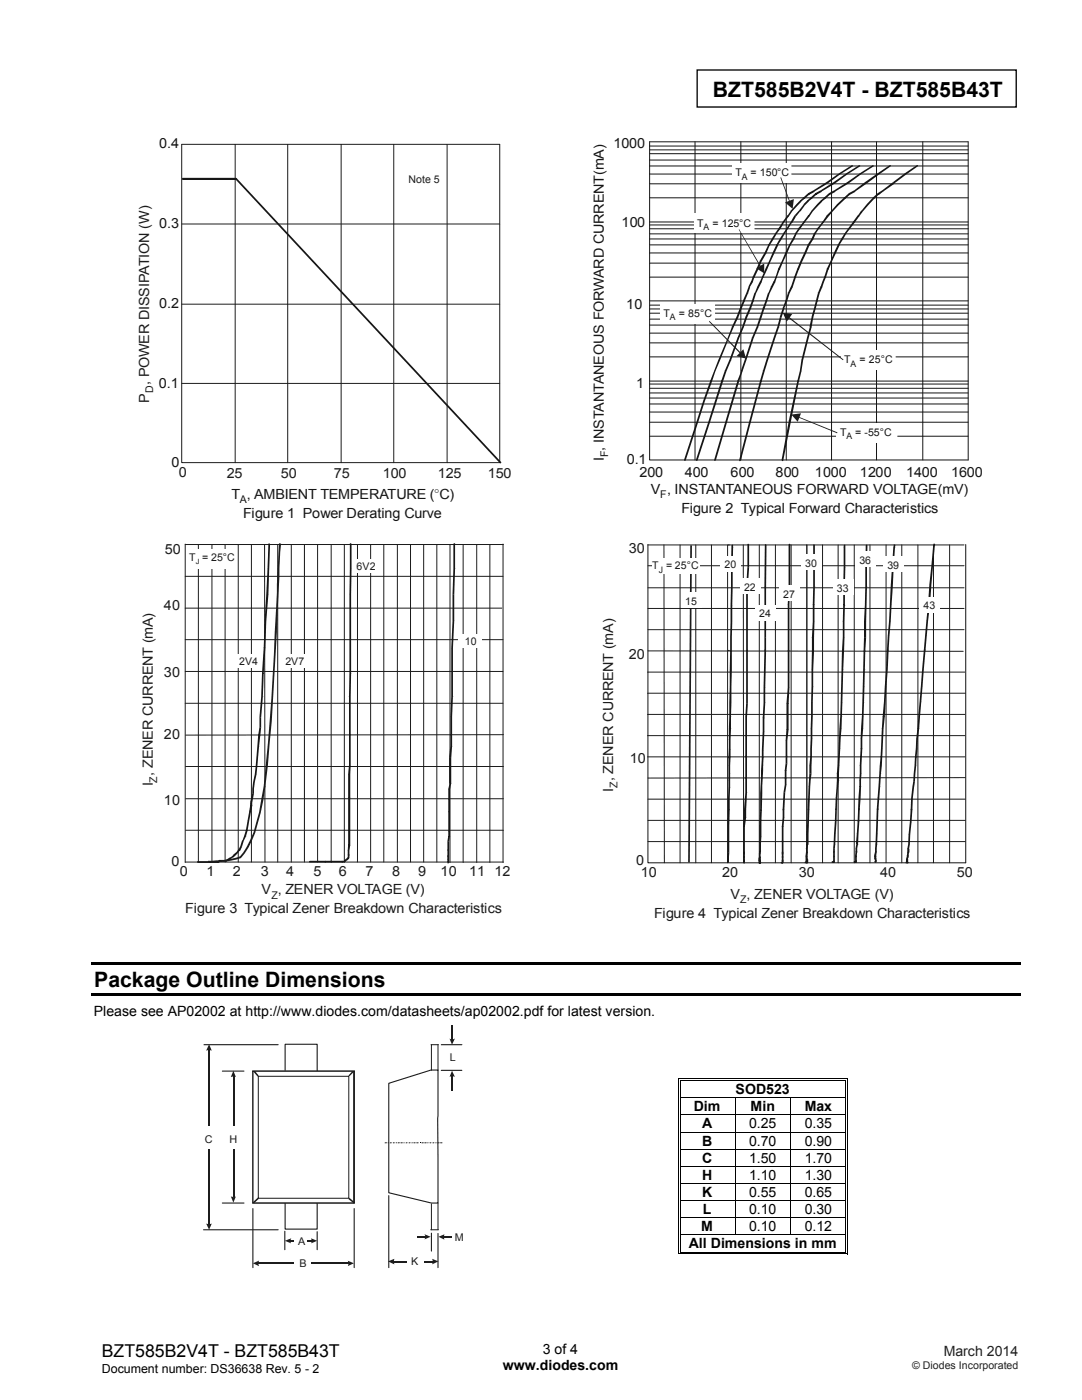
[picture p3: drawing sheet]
<svg xmlns="http://www.w3.org/2000/svg" width="216mm" height="279mm" viewBox="0 0 216 279" stroke-linecap="round" stroke-linejoin="round" font-family="sans-serif">
<defs><g id="words">
<g font-size="4.2">
<text x="142.3" y="19.3">BZT585B2V4T - BZT585B43T</text>
<text x="18.8" y="196.9">Package Outline Dimensions</text>
</g>
<text font-size="3.5" x="20.3" y="270.9">BZT585B2V4T - BZT585B43T</text>
<g font-size="2.8" fill="#131516">
<text x="31.8" y="29.6">0.4</text>
<text x="122.4" y="29.6">1000</text>
<text x="31.8" y="45.5">0.3</text>
<text x="124" y="45.4">100</text>
<text x="31.8" y="61.5">0.2</text>
<text x="125" y="61.6">10</text>
<text x="31.7" y="77.4">0.1</text>
<text x="126.9" y="77.4">1</text>
<text x="34.2" y="93.2">0</text>
<text x="120.5" y="92" transform="rotate(-90 120.5 92)">I , INSTANTANEOUS FORWARD CURRENT(mA)</text>
<text x="125.1" y="92.6">0.1</text>
<text x="127.6" y="95.2">200</text>
<text x="136.7" y="95.2">400</text>
<text x="145.8" y="95.2">600</text>
<text x="154.8" y="95.2">800</text>
<text x="162.6" y="95.2">1000</text>
<text x="171.6" y="95.2">1200</text>
<text x="180.8" y="95.2">1400</text>
<text x="189.8" y="95.2">1600</text>
<text x="46.2" y="99.5">T , AMBIENT TEMPERATURE ( C)</text>
<text x="129.9" y="98.6">V , INSTANTANEOUS FORWARD VOLTAGE(mV)</text>
<text x="48.5" y="103.3">Figure 1 Power Derating Curve</text>
<text x="136" y="102.4">Figure 2 Typical Forward Characteristics</text>
</g>
<g font-size="2.8" fill="#1f1a17">
<text x="29.7" y="80.3" transform="rotate(-90 29.7 80.3)">P , POWER DISSIPATION (W)</text>
<text x="35.7" y="95.2">0</text>
<text x="45.2" y="95.5">25</text>
<text x="56" y="95.5">50</text>
<text x="66.6" y="95.5">75</text>
<text x="76.4" y="95.5">100</text>
<text x="87.4" y="95.5">125</text>
<text x="97.3" y="95.5">150</text>
<text x="86.7" y="99.5">°</text>
<text x="32.9" y="110.5">50</text>
<text x="125.5" y="110.4">30</text>
<text x="32.7" y="121.7">40</text>
<text x="125.5" y="131.5">20</text>
<text x="32.7" y="135">30</text>
<text x="32.7" y="147.6">20</text>
<text x="125.6" y="152.2">10</text>
<text x="30.5" y="157" transform="rotate(-90 30.5 157)">I , ZENER CURRENT (mA)</text>
<text x="32.7" y="160.7">10</text>
<text x="122.3" y="158.1" transform="rotate(-90 122.3 158.1)">I , ZENER CURRENT (mA)</text>
<text x="34.2" y="172.8">0</text>
<text x="126.9" y="172.7">0</text>
<text x="35.9" y="174.8">0</text>
<text x="41.2" y="174.8">1</text>
<text x="46.4" y="174.8">2</text>
<text x="52" y="174.8">3</text>
<text x="52.2" y="178.5">V , ZENER VOLTAGE (V)</text>
<text x="57.1" y="174.8">4</text>
<text x="62.5" y="174.8">5</text>
<text x="67.6" y="174.8">6</text>
<text x="72.9" y="174.9">7</text>
<text x="78.3" y="174.8">8</text>
<text x="83.4" y="174.8">9</text>
<text x="87.9" y="174.8">10</text>
<text x="93.6" y="174.8">11 12</text>
<text x="127.8" y="175">10</text>
<text x="144.1" y="175">20</text>
<text x="145.8" y="179.4">V , ZENER VOLTAGE (V)</text>
<text x="159.4" y="175">30</text>
<text x="175.6" y="175">40</text>
<text x="190.9" y="175">50</text>
<text x="37" y="182.3">Figure 3 Typical Zener Breakdown Characteristics</text>
<text x="130.5" y="183.2">Figure 4 Typical Zener Breakdown Characteristics</text>
</g>
<g font-size="2.8">
<text x="18.7" y="202.7">Please see AP02002 at http://www.diodes.com/datasheets/ap02002.pdf for latest version.</text>
<text x="138.4" y="221.8">Dim</text>
<text x="146.8" y="218.4">SOD523</text>
<text x="149.8" y="221.8">Min</text>
<text x="160.6" y="221.8">Max</text>
<text x="140.1" y="225.2">A</text>
<text x="149.5" y="225.2">0.25</text>
<text x="160.6" y="225.2">0.35</text>
<text x="140.1" y="228.6">B</text>
<text x="140.1" y="232.1">C</text>
<text x="149.5" y="228.6">0.70</text>
<text x="149.5" y="232.1">1.50</text>
<text x="160.6" y="228.6">0.90</text>
<text x="160.6" y="232.1">1.70</text>
<text x="140.1" y="235.5">H</text>
<text x="140.1" y="238.9">K</text>
<text x="149.5" y="235.5">1.10</text>
<text x="149.5" y="238.9">0.55</text>
<text x="160.6" y="235.5">1.30</text>
<text x="160.6" y="238.9">0.65</text>
<text x="139.9" y="245.7">M</text>
<text x="140.2" y="242.3">L</text>
<text x="149.5" y="242.3">0.10</text>
<text x="149.5" y="245.7">0.10</text>
<text x="160.6" y="245.7">0.12</text>
<text x="160.6" y="242.3">0.30</text>
<text x="137.5" y="249.2">All Dimensions in mm</text>
<text x="100.3" y="273.5">www.diodes.com</text>
<text x="108.3" y="270.2">3 of 4</text>
</g>
<text font-size="2.8" fill="#231f20" x="188.3" y="270.6">March 2014</text>
<text font-size="2.5" x="20.3" y="274">Document number: DS36638 Rev. 5 - 2</text>
<g font-size="2.1" fill="#131516">
<text x="146.7" y="35.1">T</text>
<text x="149.8" y="35.1">= 150°C</text>
<text x="139.1" y="45.2">T</text>
<text x="142.2" y="45.2">= 125°C</text>
<text x="132.4" y="63.3">T</text>
<text x="135.5" y="63.3">= 85°C</text>
<text x="168.5" y="72.5">T</text>
<text x="171.5" y="72.5">= 25°C</text>
<text x="167.6" y="87">T</text>
<text x="170.7" y="87">= -55°C</text>
<text x="121.3" y="91.2" transform="rotate(-90 121.3 91.2)">F</text>
<text x="47.8" y="100.4">A</text>
<text x="131.7" y="99.4">F</text>
</g>
<g font-size="2.1" fill="#1f1a17">
<text x="81.5" y="36.5">Note 5</text>
<text x="30.6" y="78.4" transform="rotate(-90 30.6 78.4)">D</text>
<text x="37.7" y="112">T = 25°C</text>
<text x="71.2" y="113.8">6V2</text>
<text x="130.1" y="113.6">T</text>
<text x="132.9" y="113.6">= 25°C</text>
<text x="144.6" y="113.4">20</text>
<text x="160.7" y="113.1">30</text>
<text x="171.5" y="112.5">36</text>
<text x="177.1" y="113.6">39</text>
<text x="148.5" y="117.9">22</text>
<text x="156.3" y="119.3">27</text>
<text x="167" y="118.1">33</text>
<text x="136.7" y="120.8">15</text>
<text x="151.5" y="123.2">24</text>
<text x="184.3" y="121.6">43</text>
<text x="92.8" y="128.8">10</text>
<text x="47.7" y="132.7">2V4</text>
<text x="56.9" y="132.7">2V7</text>
<text x="31.4" y="156.2" transform="rotate(-90 31.4 156.2)">Z</text>
<text x="123.2" y="157.3" transform="rotate(-90 123.2 157.3)">Z</text>
<text x="54.1" y="179.3">Z</text>
<text x="147.7" y="180.2">Z</text>
<text x="89.7" y="211.8">L</text>
<text x="40.9" y="228.1">C</text>
<text x="45.8" y="228.1">H</text>
<text x="59.5" y="248.5">A</text>
<text x="90.8" y="247.6">M</text>
<text x="59.8" y="252.8">B</text>
<text x="82" y="252.5">K</text>
</g>
<text font-size="2.1" fill="#231f20" x="182" y="273.2">© Diodes Incorporated</text>
<g font-size="1.8" fill="#131516">
<text x="148" y="35.8">A</text>
<text x="140.4" y="45.9">A</text>
<text x="133.7" y="63.9">A</text>
<text x="169.7" y="73.2">A</text>
<text x="168.9" y="87.7">A</text>
</g>
<text font-size="1.8" fill="#1f1a17" x="131.5" y="114.3">J</text>
<text font-size="1.4" fill="#1f1a17" x="39.1" y="112.5">J</text>
</g></defs>
<path d="M139.1 14h63.7v7.4h-63.7z" fill="none" stroke="#000" stroke-width=".26"/>
<path d="M18.3 192.1h185.4v.5h-185.4zM18.3 198.2h185.4v.5h-185.4z" fill="#000"/>
<path d="M81.1 34.6h6.8v2.4h-6.8z" fill="#fff"/>
<path d="M36.3 28.8h63.4v63.5h-63.4zM46.9 28.8v63.5M57.4 28.8v63.5M68.1 28.8v63.5M78.6 28.8v63.5M89.2 28.8v63.5M36.3 44.7h63.4M36.3 76.5h63.4M36.3 60.7h63.4" fill="none" stroke="#1f1a17" stroke-width=".2"/>
<g fill="#131516">
<path d="M36.4 35.5v.4l-.1-.2zM36.4 35.5h10.7v.4h-10.7zM47.1 35.5l.1 .1v.2l-.1 .1z"/>
<path d="M47.1 35.5l.1 .1-.2 .2-.1-.1zM47.2 35.6l52.8 56.6-.3 .2-52.7-56.6zM99.7 92.4l.3-.2 .1 .1-.2 .2z"/>
</g>
<g fill="none" stroke="#131516" stroke-width=".2">
<path d="M129.6 28.3h63.6v63.5h-63.6zM129.6 39.5h63.6M129.6 36.7h63.6M129.6 34.7h63.6M129.6 33.1h63.6M129.6 31.9h63.6M129.6 30.7h63.6M129.6 29.9h63.6M129.6 29.1h63.6M138.7 28.3v63.5M147.8 28.3v63.5M156.9 28.3v63.5"/>
<path d="M165.9 28.3v63.5M174.9 28.3v63.5M184.1 28.3v63.5M129.6 55.3h63.6M129.6 52.5h63.6M129.6 50.5h63.6M129.6 48.9h63.6M129.6 47.7h63.6M129.6 46.7h63.6M129.6 45.7h63.6M129.6 44.9h63.6M129.6 44.3h63.6"/>
<path d="M129.6 79.4h63.6M129.6 78.4h63.6M129.6 77.5h63.6M129.6 76.6h63.6M129.6 71.2h63.6M129.6 68.4h63.6M129.6 66.5h63.6M129.6 64.9h63.6M129.6 63.7h63.6M129.6 62.5h63.6M129.6 61.7h63.6M129.6 60.9h63.6"/>
<path d="M129.6 76.1h63.6M129.6 60h63.6M129.6 87.1h63.6M129.6 84.3h63.6M129.6 82.2h63.6M129.6 80.6h63.6"/>
</g>
<g fill="#131516">
<path d="M147.5 91.8l.3 .1-.1 .2zM149.5 84l.4 .1-2.1 7.8-.3-.1zM149.5 84h.2zM151.6 76.1h.4l-2.1 8-.4-.1zM151.7 75.9h.2l.1 .2h-.4z"/>
<path d="M151.6 76.1h.4l-.2 .1zM152.2 74l.4 .1-.6 2h-.4zM152.2 74h.2zM152.9 71.8l.3 .1-.6 2.2-.4-.1zM154.3 67.4l.4 .1-1.5 4.4-.3-.1zM155.1 65.2l.3 .1-.7 2.2-.4-.1zM155.3 65.3h.1zM155.6 63.3l.4 .1-.6 1.9-.3-.1zM155.6 63.2l.2 .1zM156.2 61.4l.3 .1-.5 1.9-.4-.2zM156.2 61.4l.2 .1zM156.7 60l.4 .1-.6 1.5-.3-.2zM156.8 59.9h.2l.1 .2-.4-.1z"/>
<path d="M156.7 60l.4 .1-.3 .1zM157.2 58.4l.4 .1-.5 1.6-.4-.1zM157.2 58.4h.2zM157.8 57.2l.4 .1-.6 1.2-.4-.1zM158 57.3h.2zM158.2 56.2l.3 .1-.3 1h-.4zM158.5 55.2l.3 .1-.3 1-.3-.1zM158.5 55.2l.3-.1v.2z"/>
<path d="M158.5 55.2l.3 .1-.1 .2-.2-.1zM159.1 53.6l.3 .1-.6 1.6-.3-.1zM159.1 53.6l.2 .1zM159.7 52l.4 .2-.7 1.6-.3-.2zM160.5 50.4l.3 .2-.7 1.6-.4-.2zM161.2 48.8l.3 .2-.7 1.6-.3-.2zM161.2 48.8l.2-.1 .1 .3z"/>
<path d="M161.2 48.8l.3 .2h-.2zM161.9 47.6l.4 .2-.8 1.2-.3-.2zM162.1 47.7l.2 .1zM162.5 46.4l.3 .2-.5 1.2-.4-.2zM162.5 46.4l.1 .1zM163.2 45.4l.3 .2-.7 1-.3-.2zM163.2 45.4l.2 .1zM164.1 44.2l.3 .2-.9 1.2-.3-.2zM164.2 44.1h.2v.3l-.3-.2z"/>
<path d="M164.1 44.2l.3 .2-.3 .1zM165 42.9l.3 .3-.9 1.2-.3-.2zM165 42.9l.2 .2zM165 42.9l.9-.9 .3 .2-.9 1zM167 40.7l.3 .3-1.1 1.2-.3-.2zM167 40.7l.1 .2zM167 40.7l1.5-1.3 .2 .2-1.4 1.4zM168.5 39.4l.1-.1 .2 .2-.1 .1z"/>
<path d="M168.5 39.4l.2 .2h-.2zM168.5 39.4l.9-.9 .3 .3-1 .8zM169.4 38.5l.1 .2zM169.4 38.5l1.1-.5 .2 .3-1.1 .6zM170.6 38.1l.1 .2zM170.5 38l2.1-1.7 .3 .4-2.2 1.5zM172.6 36.3l.2 .2zM172.6 36.3l2.6-1.7 .2 .2-2.5 1.9zM175.2 34.6v.1zM175.2 34.6l2.3-1.6 .2 .2-2.3 1.6zM177.5 33l.3 .1-.1 .1z"/>
<path d="M142.5 91.8l.3 .1-.2 .1zM144.8 84l.3 .1-2.3 7.8-.3-.1zM144.9 84l.2 .1zM147.2 76l.3 .1-2.4 8-.3-.1zM147.2 75.9h.2l.1 .2-.3-.1z"/>
<path d="M147.2 76l.3 .1-.3 .1zM147.9 74l.3 .1-.7 2-.3-.1zM148 74l.2 .1zM148.6 71.8l.3 .1-.7 2.2-.4-.1zM150 67.4l.4 .1-1.5 4.4-.3-.1zM150 67.4l.2 .1zM151 65.2l.3 .1-.9 2.2-.4-.1zM151.1 65.3h.2zM151.6 63.2l.4 .2-.7 1.9-.3-.1zM151.8 63.3l.2 .1zM152.2 61.4l.4 .1-.6 1.9-.4-.2zM152.2 61.4l.2 .1zM152.7 60l.4 .1-.5 1.5-.4-.2zM152.8 59.9h.2l.1 .2-.4-.1z"/>
<path d="M152.7 60l.4 .1-.3 .1zM153.2 58.4l.4 .1-.5 1.6-.4-.1zM153.2 58.4h.2zM153.8 57.2l.4 .1-.6 1.2-.3-.1zM153.8 57.2l.2 .1zM154.3 56.2l.4 .1-.5 1-.4-.1zM154.5 56.2l.2 .1zM154.8 55.2l.2 .1-.3 1-.4-.1zM154.8 55.2l.1-.1 .1 .2z"/>
<path d="M154.8 55.2l.2 .1-.1 .2zM155.3 53.6l.3 .1-.6 1.6-.2-.1zM155.3 53.6l.1 .1zM156 52l.3 .2-.7 1.6-.3-.2zM156.7 50.4l.4 .2-.8 1.6-.3-.2zM157.5 48.8l.2 .2-.6 1.6-.4-.2zM157.5 48.8l.1-.1 .1 .3z"/>
<path d="M157.5 48.8l.2 .2h-.2zM158.2 47.6l.3 .2-.8 1.2-.2-.2zM158.3 47.7l.2 .1zM158.7 46.4l.3 .2-.5 1.2-.3-.2zM158.7 46.4l.1 .1zM159.4 45.4l.3 .2-.7 1-.3-.2zM159.4 45.4l.2 .1zM160.3 44.2l.3 .2-.9 1.2-.3-.2zM160.4 44.1l.3 .2-.1 .1-.3-.2z"/>
<path d="M160.3 44.2l.3 .2-.3 .1zM161.3 42.9l.2 .3-.9 1.2-.3-.2zM161.4 43.1l.1 .1zM161.9 42l.3 .2-.7 1-.2-.2zM161.9 42l.2 .1zM163 40.7l.3 .3-1.1 1.2-.3-.2zM163 40.7l.8-.7 .3 .2-.8 .8zM163.8 40l.1 .1zM163.8 40l.7-.6 .2 .2-.7 .6zM164.5 39.4l.2-.1 .1 .2-.1 .1z"/>
<path d="M164.5 39.4l.2 .2h-.2zM164.5 39.4l.9-.9 .3 .3-1 .8zM165.4 38.5l.1 .2zM165.4 38.5l1.1-.5 .2 .3-1.1 .6zM166.6 38.1l.1 .2zM166.5 38l2.6-1.7 .1 .4-2.5 1.5zM169.1 36.5l.1 .2zM169.1 36.3l2.5-1.7 .2 .2-2.6 1.9zM171.6 34.6l.1 .1zM171.6 34.6l2.5-1.6 .2 .2-2.5 1.6zM174.1 33l.3 .1-.1 .1z"/>
<path d="M138.9 91.8l.3 .1-.3 .1zM141.4 84l.3 .1-2.5 7.8-.3-.1zM141.6 84l.1 .1zM143.9 76l.4 .1-2.6 8-.3-.1zM144 75.9l.3 .2-.4-.1z"/>
<path d="M143.9 76l.4 .1-.3 .1zM144.6 74l.3 .1-.6 2-.4-.1zM144.6 74h.2zM145.5 71.8l.4 .1-1 2.2-.3-.1zM145.7 71.9h.2zM147.2 67.4l.3 .1-1.6 4.4-.4-.1zM147.2 67.4l.1 .1zM148.1 65.2l.3 .1-.9 2.2-.3-.1zM148.3 65.3h.1zM148.8 63.2l.3 .2-.7 1.9-.3-.1zM148.8 63.2l.1 .1zM149.5 61.4l.4 .2-.8 1.8-.3-.2zM149.7 61.5l.2 .1zM150 60l.4 .1-.5 1.5-.4-.2zM150.1 59.9h.2l.1 .2-.4-.1z"/>
<path d="M150 60l.4 .1-.3 .1zM150.5 58.4l.4 .1-.5 1.6-.4-.1zM150.5 58.4h.2zM151.1 57.2l.4 .1-.6 1.2-.3-.1zM151.1 57.2l.2 .1zM151.6 56.2l.4 .1-.5 1-.4-.1zM151.8 56.2l.2 .1zM152.1 55.2l.2 .1-.3 1-.4-.1zM152.1 55.2l.1-.1 .1 .2z"/>
<path d="M152.1 55.2l.2 .2-.2 .1zM152.7 53.6l.4 .2-.8 1.6-.2-.2zM153.5 52l.3 .2-.7 1.6-.4-.2zM154.2 50.4l.3 .2-.7 1.6-.3-.2zM154.9 48.8l.4 .2-.8 1.6-.3-.2zM154.9 48.8l.2-.1 .2 .3z"/>
<path d="M154.9 48.8l.3 .2h-.2zM155.6 47.6l.4 .2-.8 1.2-.3-.2zM156.4 46.4l.2 .2-.6 1.2-.4-.2zM156.4 46.4l.1 .1zM157.8 44.2l.3 .2-1.5 2.2-.2-.2zM157.9 44.1l.3 .1-.1 .2-.3-.2z"/>
<path d="M157.8 44.2l.4 .2-.3 .1zM158.5 43l.3 .2-.6 1.2-.4-.2zM158.5 43l.1-.1 .1 .2zM159.4 42l.3 .2-.9 1-.2-.3zM159.6 42.1l.1 .1zM160.3 40.8l.3 .2-.9 1.2-.3-.2zM160.3 40.7l.2 .2zM160.3 40.7l.8-.7 .3 .2-.8 .8zM161.1 40l.1 .1zM161.1 40l.7-.6 .2 .2-.7 .6zM161.8 39.4l.1-.1 .2 .2-.1 .1z"/>
<path d="M161.8 39.4l.2 .2h-.2zM161.8 39.4l.9-.9 .3 .3-1 .8zM162.7 38.5l.1 .2zM162.7 38.5l1.1-.5 .2 .3-1.1 .6zM163.9 38.1l.1 .2zM163.8 38l2.5-1.7 .2 .4-2.5 1.5zM166.4 36.5l.1 .2zM166.3 36.3l2.6-1.7 .2 .2-2.6 1.9zM168.9 34.6l.1 .1zM168.9 34.6l2.5-1.6 .2 .2-2.5 1.6zM171.4 33l.3 .1-.1 .1z"/>
<path d="M136.5 91.8l.3 .1-.1 .1zM139 84l.4 .1-2.6 7.8-.3-.1zM139.2 84l.2 .1zM140.3 80l.3 .1-1.2 4-.4-.1zM140.3 80h.2zM141.7 76l.4 .1-1.5 4-.3-.1zM141.8 75.9h.2l.1 .2-.4-.1z"/>
<path d="M141.7 76l.4 .1-.3 .1zM142.5 74l.2 .1-.6 2-.4-.1zM142.5 74h.2zM143.3 71.8l.4 .1-1 2.2-.2-.1zM145.2 67.4l.3 .1-1.8 4.4-.4-.1zM146.1 65.2l.3 .1-.9 2.2-.3-.1zM146.1 65.2l.1 .1zM147 63.2l.3 .2-.9 1.9-.3-.1zM147.2 63.3l.1 .1zM147.7 61.4l.3 .2-.7 1.8-.3-.2zM147.8 61.5l.2 .1zM148.3 60l.3 .1-.6 1.5-.3-.2zM148.3 59.9l.3 .1v.1l-.3-.1z"/>
<path d="M148.3 60l.3 .1-.3 .1zM148.9 58.4l.4 .1-.7 1.6-.3-.1zM149.1 58.4l.2 .1zM149.4 57.3h.3l-.4 1.2-.4-.1zM149.4 57.2l.1 .1zM149.9 56.2l.3 .1-.6 1-.2-.1zM150 56.2l.2 .1zM150.2 55.2l.3 .1-.3 1-.3-.1zM150.2 55.2l.3-.1v.2z"/>
<path d="M150.2 55.2l.3 .2-.2 .1zM151 53.6l.3 .2-.8 1.6-.3-.2zM151.6 52l.4 .2-.7 1.6-.3-.2zM151.6 52l.2 .1zM152.6 50.4l.3 .2-.9 1.6-.4-.2zM152.7 50.5l.2 .1zM153.3 48.8l.3 .2-.7 1.6-.3-.2zM153.3 48.8l.2-.1 .1 .3z"/>
<path d="M153.3 48.8l.3 .2h-.3zM154 47.6l.3 .2-.7 1.2-.3-.2zM154.8 46.4l.2 .2-.7 1.2-.3-.2zM154.8 46.4l.1 .1zM155.4 45.4l.4 .2-.8 1-.2-.2zM155.6 45.5l.2 .1zM156.2 44.2l.3 .2-.7 1.2-.4-.2zM156.3 44.1l.2 .1v.2l-.3-.2z"/>
<path d="M156.2 44.2l.3 .2-.3 .1zM157.1 42.9l.3 .3-.9 1.2-.3-.2zM157.2 43.1l.2 .1zM157.8 42l.3 .2-.7 1-.3-.2zM157.8 42l.2 .1zM158.9 40.7l.3 .3-1.1 1.2-.3-.2zM159.7 40l.2 .2-.7 .8-.3-.3zM159.7 40v.1zM159.7 40l.6-.6 .3 .2-.8 .6zM160.3 39.4l.2-.1 .2 .2-.1 .1z"/>
<path d="M160.3 39.4l.3 .2h-.3zM160.3 39.4l1-.9 .2 .3-.9 .8zM161.3 38.5l.1 .2zM161.3 38.5l1.1-.5 .1 .3-1.1 .6zM162.5 38.1v.2zM162.4 38l2.5-1.7 .2 .4-2.6 1.5zM165 36.5l.1 .2zM164.9 36.3l2.5-1.7 .2 .2-2.5 1.9zM167.4 34.6l.1 .1zM167.4 34.6l2.6-1.6 .2 .2-2.6 1.6zM170 33l.2 .1v.1z"/>
<path d="M156 91.8l.3 .2-.2 .1zM157.4 84l.4 .1-1.5 7.8-.3-.1zM157.4 84h.2zM159.1 76.1h.3l-1.6 8-.4-.1zM159.2 75.9l.2 .2h-.3z"/>
<path d="M159.1 76.1h.3l-.2 .1zM159.6 74l.3 .1-.5 2h-.3zM159.7 74l.2 .1zM159.9 71.8l.4 .1-.4 2.2-.3-.1zM159.9 71.8l.2 .1zM161 67.4l.4 .1-1.1 4.4-.4-.1zM161.6 65.2l.3 .1-.5 2.2-.4-.1zM161.8 65.3h.1zM161.9 63.3h.4l-.4 2-.4-.1zM161.9 63.2l.2 .1zM162.5 61.4l.3 .1-.5 1.9-.4-.2zM162.6 61.5h.2zM162.8 60l.3 .1-.3 1.4-.3-.1zM162.9 60l.1-.1 .1 .2-.3-.1z"/>
<path d="M162.8 60l.3 .2zM163.2 58.4l.4 .1-.5 1.6-.3-.1zM163.2 58.4h.2zM163.7 57.2l.4 .1-.5 1.2-.4-.1zM163.9 57.3h.2zM164.1 56.2l.3 .1-.3 1h-.4zM164.2 56.2l.2 .1zM164.5 55.2l.3 .1-.4 1-.3-.1zM164.5 55.2l.2-.1 .1 .2z"/>
<path d="M164.5 55.2l.3 .1-.1 .2h-.1zM165 53.6l.3 .1-.5 1.6-.3-.1zM165 53.6l.2 .1zM165.8 52l.2 .2-.7 1.6-.3-.2zM166.4 50.4l.4 .2-.8 1.6-.2-.2zM167.2 48.8l.3 .2-.7 1.6-.4-.2zM167.2 48.8l.2-.1 .1 .3z"/>
<path d="M167.2 48.8l.2 .2h-.1zM167.9 47.6l.3 .2-.8 1.2-.2-.2zM168.6 46.4l.3 .2-.7 1.2-.3-.2zM168.6 46.4l.2 .1zM170.2 44.2l.4 .2-1.7 2.2-.3-.2zM170.2 44.2l.3-.1 .1 .3z"/>
<path d="M170.2 44.2l.4 .2-.3 .1zM171.2 42.9l.2 .3-.8 1.2-.4-.2zM171.3 43.1l.1 .1zM171.9 42l.3 .2-.8 1-.2-.2zM171.9 42l.1 .1zM173 40.7l.2 .3-1 1.2-.3-.2zM174.2 39.4l.3 .2-1.3 1.4-.2-.3zM174.2 39.4l.2-.1 .2 .2-.1 .1z"/>
<path d="M174.2 39.4l.3 .2h-.3zM174.2 39.4l1-.9 .2 .3-.9 .8zM175.2 38.5v.2zM175.2 38.5l.9-.5 .2 .2-.9 .7zM176.2 38.1l.1 .1zM176.1 38l2.1-1.7 .3 .4-2.2 1.5zM178.4 36.5l.1 .2zM178.2 36.3l2.4-1.7 .2 .2-2.3 1.8zM180.6 34.6l.1 .1zM180.6 34.6l2.3-1.6 .2 .2-2.3 1.6zM182.9 33l.3 .1-.1 .1z"/>
</g>
<g fill="#fff">
<path d="M167.8 70l.1 3.8z"/>
<path d="M167.8 70h.2v3.8h-.2z"/>
<path d="M167.9 70h.1v3.8h-.1z"/>
<path d="M168 70h.1v3.8h-.1z"/>
<path d="M168 70h.2v3.8h-.2z"/>
<path d="M168.1 70h.2v3.8h-.2z"/>
<path d="M168.2 70h.2v3.8h-.2z"/>
<path d="M168.3 70h.2v3.8h-.2z"/>
<path d="M168.4 70h.2v3.8h-.2z"/>
<path d="M168.5 70h.1v3.8h-.1z"/>
<path d="M168.6 70h.1v3.8h-.1z"/>
<path d="M168.6 70h.2v3.8h-.2z"/>
<path d="M168.7 70h.2v3.8h-.2z"/>
<path d="M168.8 70h.2v3.8h-.2z"/>
<path d="M168.9 70h.2v3.8h-.2z"/>
<path d="M169 70h.1v3.8h-.1z"/>
<path d="M169.1 70h.1v3.8h-.1z"/>
<path d="M169.1 70h.2v3.8h-.2z"/>
<path d="M169.2 70h.2v3.8h-.2z"/>
<path d="M169.3 70h.2v3.8h-.2z"/>
<path d="M169.4 70h.2v3.8h-.2z"/>
<path d="M169.5 70h.2v3.8h-.2z"/>
<path d="M169.6 70h.1v3.8h-.1z"/>
<path d="M169.7 70h.1v3.8h-.1z"/>
<path d="M169.7 70h.2v3.8h-.2z"/>
<path d="M169.8 70h.2v3.8h-.2z"/>
<path d="M169.9 70h.2v3.8h-.2z"/>
<path d="M170 70h.2v3.8h-.2z"/>
<path d="M170.1 70h.1v3.8h-.1z"/>
<path d="M170.2 70h.1v3.8h-.1z"/>
<path d="M170.2 70h.2v3.8h-.2z"/>
<path d="M170.3 70h.2v3.8h-.2z"/>
<path d="M170.4 70h.2v3.8h-.2z"/>
<path d="M170.5 70h.2v3.8h-.2z"/>
<path d="M170.6 70h.2v3.8h-.2z"/>
<path d="M170.7 70h.1v3.8h-.1z"/>
<path d="M170.8 70h.1v3.8h-.1z"/>
<path d="M170.8 70h.2v3.8h-.2z"/>
<path d="M170.9 70h.2v3.8h-.2z"/>
<path d="M171 70h.2v3.8h-.2z"/>
<path d="M171.1 70h.2v3.8h-.2z"/>
<path d="M171.2 70h.1v3.8h-.1z"/>
<path d="M171.3 70h.1v3.8h-.1z"/>
<path d="M171.3 70h.2v3.8h-.2z"/>
<path d="M171.4 70h.2v3.8h-.2z"/>
<path d="M171.5 70h.2v3.8h-.2z"/>
<path d="M171.6 70h.2v3.8h-.2z"/>
<path d="M171.7 70h.2v3.8h-.2z"/>
<path d="M171.8 70h.1v3.8h-.1z"/>
<path d="M171.9 70h.1v3.8h-.1z"/>
<path d="M171.9 70h.2v3.8h-.2z"/>
<path d="M172 70h.2v3.8h-.2z"/>
<path d="M172.1 70h.2v3.8h-.2z"/>
<path d="M172.2 70h.2v3.8h-.2z"/>
<path d="M172.3 70h.1v3.8h-.1z"/>
<path d="M172.4 70h.1v3.8h-.1z"/>
<path d="M172.4 70h.2v3.8h-.2z"/>
<path d="M172.5 70h.2v3.8h-.2z"/>
<path d="M172.6 70h.2v3.8h-.2z"/>
<path d="M172.7 70h.2v3.8h-.2z"/>
<path d="M172.8 70h.2v3.8h-.2z"/>
<path d="M172.9 70h.1v3.8h-.1z"/>
<path d="M173 70h.1v3.8h-.1z"/>
<path d="M173 70h.2v3.8h-.2z"/>
<path d="M173.1 70h.2v3.8h-.2z"/>
<path d="M173.2 70h.2v3.8h-.2z"/>
<path d="M173.3 70h.2v3.8h-.2z"/>
<path d="M173.4 70h.1v3.8h-.1z"/>
<path d="M173.5 70h.1v3.8h-.1z"/>
<path d="M173.5 70h.2v3.8h-.2z"/>
<path d="M173.6 70h.2v3.8h-.2z"/>
<path d="M173.7 70h.2v3.8h-.2z"/>
<path d="M173.8 70h.2v3.8h-.2z"/>
<path d="M173.9 70h.2v3.8h-.2z"/>
<path d="M174 70h.1v3.8h-.1z"/>
<path d="M174.1 70h.1v3.8h-.1z"/>
<path d="M174.1 70h.2v3.8h-.2z"/>
<path d="M174.2 70h.2v3.8h-.2z"/>
<path d="M174.3 70h.2v3.8h-.2z"/>
<path d="M174.4 70h.2v3.8h-.2z"/>
<path d="M174.5 70h.1v3.8h-.1z"/>
<path d="M174.6 70h.1v3.8h-.1z"/>
<path d="M174.6 70h.2v3.8h-.2z"/>
<path d="M174.7 70h.2v3.8h-.2z"/>
<path d="M174.8 70h.2v3.8h-.2z"/>
<path d="M174.9 70h.2v3.8h-.2z"/>
<path d="M175 70h.2v3.8h-.2z"/>
<path d="M175.1 70h.1v3.8h-.1z"/>
<path d="M175.2 70h.1v3.8h-.1z"/>
<path d="M175.2 70h.2v3.8h-.2z"/>
<path d="M175.3 70h.2v3.8h-.2z"/>
<path d="M175.4 70h.2v3.8h-.2z"/>
<path d="M175.5 70h.2v3.8h-.2z"/>
<path d="M175.6 70h.1v3.8h-.1z"/>
<path d="M175.7 70h.1v3.8h-.1z"/>
<path d="M175.7 70h.2v3.8h-.2z"/>
<path d="M175.8 70h.2v3.8h-.2z"/>
<path d="M175.9 70h.2v3.8h-.2z"/>
<path d="M176 70h.2v3.8h-.2z"/>
<path d="M176.1 70h.2v3.8h-.2z"/>
<path d="M176.2 70h.1v3.8h-.1z"/>
<path d="M176.3 70h.1v3.8h-.1z"/>
<path d="M176.3 70h.2v3.8h-.2z"/>
<path d="M176.4 70h.2v3.8h-.2z"/>
<path d="M176.5 70h.2v3.8h-.2z"/>
<path d="M176.6 70h.2v3.8h-.2z"/>
<path d="M176.7 70h.1v3.8h-.1z"/>
<path d="M176.8 70h.1v3.8h-.1z"/>
<path d="M176.8 70h.2v3.8h-.2z"/>
<path d="M176.9 70h.2v3.8h-.2z"/>
<path d="M177 70h.2v3.8h-.2z"/>
<path d="M177.1 70h.2v3.8h-.2z"/>
<path d="M177.2 70h.2v3.8h-.2z"/>
<path d="M177.3 70h.1v3.8h-.1z"/>
<path d="M177.4 70h.1v3.8h-.1z"/>
<path d="M177.4 70h.2v3.8h-.2z"/>
<path d="M177.5 70h.2v3.8h-.2z"/>
<path d="M177.6 70h.2v3.8h-.2z"/>
<path d="M177.7 70h.2v3.8h-.2z"/>
<path d="M177.8 70h.1v3.8h-.1z"/>
<path d="M177.9 70h.1v3.8h-.1z"/>
<path d="M177.9 70h.2v3.8h-.2z"/>
<path d="M178 70h.2v3.8h-.2z"/>
<path d="M178.1 70h.2v3.8h-.2z"/>
<path d="M178.2 70h.2v3.8h-.2z"/>
<path d="M178.3 70h.2v3.8h-.2z"/>
<path d="M178.4 70h.1v3.8h-.1z"/>
<path d="M178.5 70h.1v3.8h-.1z"/>
<path d="M178.5 70l.1 3.8z"/>
<path d="M178.6 70v3.8z"/>
<path d="M131.7 60.7l.1 3.8z"/>
<path d="M131.7 60.7h.2v3.8h-.2z"/>
<path d="M131.8 60.7h.2v3.8h-.2z"/>
<path d="M131.9 60.7h.2v3.8h-.2z"/>
<path d="M132 60.7h.2v3.8h-.2z"/>
<path d="M132.1 60.7h.1v3.8h-.1z"/>
<path d="M132.2 60.7h.1v3.8h-.1z"/>
<path d="M132.2 60.7h.2v3.8h-.2z"/>
<path d="M132.3 60.7h.2v3.8h-.2z"/>
<path d="M132.4 60.7h.2v3.8h-.2z"/>
<path d="M132.5 60.7h.2v3.8h-.2z"/>
<path d="M132.6 60.7h.2v3.8h-.2z"/>
<path d="M132.7 60.7h.1v3.8h-.1z"/>
<path d="M132.8 60.7h.1v3.8h-.1z"/>
<path d="M132.8 60.7h.2v3.8h-.2z"/>
<path d="M132.9 60.7h.2v3.8h-.2z"/>
<path d="M133 60.7h.2v3.8h-.2z"/>
<path d="M133.1 60.7h.2v3.8h-.2z"/>
<path d="M133.2 60.7h.1v3.8h-.1z"/>
<path d="M133.3 60.7h.1v3.8h-.1z"/>
<path d="M133.3 60.7h.2v3.8h-.2z"/>
<path d="M133.4 60.7h.2v3.8h-.2z"/>
<path d="M133.5 60.7h.2v3.8h-.2z"/>
<path d="M133.6 60.7h.2v3.8h-.2z"/>
<path d="M133.7 60.7h.2v3.8h-.2z"/>
<path d="M133.8 60.7h.1v3.8h-.1z"/>
<path d="M133.9 60.7h.1v3.8h-.1z"/>
<path d="M133.9 60.7h.2v3.8h-.2z"/>
<path d="M134 60.7h.2v3.8h-.2z"/>
<path d="M134.1 60.7h.2v3.8h-.2z"/>
<path d="M134.2 60.7h.2v3.8h-.2z"/>
<path d="M134.3 60.7h.2v3.8h-.2z"/>
<path d="M134.4 60.7h.1v3.8h-.1z"/>
<path d="M134.5 60.7h.1v3.8h-.1z"/>
<path d="M134.5 60.7h.2v3.8h-.2z"/>
<path d="M134.6 60.7h.2v3.8h-.2z"/>
<path d="M134.7 60.7h.2v3.8h-.2z"/>
<path d="M134.8 60.7h.2v3.8h-.2z"/>
<path d="M134.9 60.7h.1v3.8h-.1z"/>
<path d="M135 60.7h.1v3.8h-.1z"/>
<path d="M135 60.7h.2v3.8h-.2z"/>
<path d="M135.1 60.7h.2v3.8h-.2z"/>
<path d="M135.2 60.7h.2v3.8h-.2z"/>
<path d="M135.3 60.7h.2v3.8h-.2z"/>
<path d="M135.4 60.7h.2v3.8h-.2z"/>
<path d="M135.5 60.7h.1v3.8h-.1z"/>
<path d="M135.6 60.7h.1v3.8h-.1z"/>
<path d="M135.6 60.7h.2v3.8h-.2z"/>
<path d="M135.7 60.7h.2v3.8h-.2z"/>
<path d="M135.8 60.7h.2v3.8h-.2z"/>
<path d="M135.9 60.7h.2v3.8h-.2z"/>
<path d="M136 60.7h.1v3.8h-.1z"/>
<path d="M136.1 60.7h.1v3.8h-.1z"/>
<path d="M136.1 60.7h.2v3.8h-.2z"/>
<path d="M136.2 60.7h.2v3.8h-.2z"/>
<path d="M136.3 60.7h.2v3.8h-.2z"/>
<path d="M136.4 60.7h.2v3.8h-.2z"/>
<path d="M136.5 60.7h.2v3.8h-.2z"/>
<path d="M136.6 60.7h.1v3.8h-.1z"/>
<path d="M136.7 60.7h.1v3.8h-.1z"/>
<path d="M136.7 60.7h.2v3.8h-.2z"/>
<path d="M136.8 60.7h.2v3.8h-.2z"/>
<path d="M136.9 60.7h.2v3.8h-.2z"/>
<path d="M137 60.7h.2v3.8h-.2z"/>
<path d="M137.1 60.7h.1v3.8h-.1z"/>
<path d="M137.2 60.7h.1v3.8h-.1z"/>
<path d="M137.2 60.7h.2v3.8h-.2z"/>
<path d="M137.3 60.7h.2v3.8h-.2z"/>
<path d="M137.4 60.7h.2v3.8h-.2z"/>
<path d="M137.5 60.7h.2v3.8h-.2z"/>
<path d="M137.6 60.7h.2v3.8h-.2z"/>
<path d="M137.7 60.7h.1v3.8h-.1z"/>
<path d="M137.8 60.7h.1v3.8h-.1z"/>
<path d="M137.8 60.7h.2v3.8h-.2z"/>
<path d="M137.9 60.7h.2v3.8h-.2z"/>
<path d="M138 60.7h.2v3.8h-.2z"/>
<path d="M138.1 60.7h.2v3.8h-.2z"/>
<path d="M138.2 60.7h.1v3.8h-.1z"/>
<path d="M138.3 60.7h.1v3.8h-.1z"/>
<path d="M138.3 60.7h.2v3.8h-.2z"/>
<path d="M138.4 60.7h.2v3.8h-.2z"/>
<path d="M138.5 60.7h.2v3.8h-.2z"/>
<path d="M138.6 60.7h.2v3.8h-.2z"/>
<path d="M138.7 60.7h.2v3.8h-.2z"/>
<path d="M138.8 60.7h.1v3.8h-.1z"/>
<path d="M138.9 60.7h.1v3.8h-.1z"/>
<path d="M138.9 60.7h.2v3.8h-.2z"/>
<path d="M139 60.7h.2v3.8h-.2z"/>
<path d="M139.1 60.7h.2v3.8h-.2z"/>
<path d="M139.2 60.7h.2v3.8h-.2z"/>
<path d="M139.3 60.7h.1v3.8h-.1z"/>
<path d="M139.4 60.7h.1v3.8h-.1z"/>
<path d="M139.4 60.7h.2v3.8h-.2z"/>
<path d="M139.5 60.7h.2v3.8h-.2z"/>
<path d="M139.6 60.7h.2v3.8h-.2z"/>
<path d="M139.7 60.7h.2v3.8h-.2z"/>
<path d="M139.8 60.7h.2v3.8h-.2z"/>
<path d="M139.9 60.7h.1v3.8h-.1z"/>
<path d="M140 60.7h.1v3.8h-.1z"/>
<path d="M140 60.7h.2v3.8h-.2z"/>
<path d="M140.1 60.7h.2v3.8h-.2z"/>
<path d="M140.2 60.7h.2v3.8h-.2z"/>
<path d="M140.3 60.7h.2v3.8h-.2z"/>
<path d="M140.4 60.7h.1v3.8h-.1z"/>
<path d="M140.5 60.7h.1v3.8h-.1z"/>
<path d="M140.5 60.7h.2v3.8h-.2z"/>
<path d="M140.6 60.7h.2v3.8h-.2z"/>
<path d="M140.7 60.7h.2v3.8h-.2z"/>
<path d="M140.8 60.7h.2v3.8h-.2z"/>
<path d="M140.9 60.7h.2v3.8h-.2z"/>
<path d="M141 60.7h.1v3.8h-.1z"/>
<path d="M141.1 60.7h.1v3.8h-.1z"/>
<path d="M141.1 60.7h.2v3.8h-.2z"/>
<path d="M141.2 60.7h.2v3.8h-.2z"/>
<path d="M141.3 60.7h.2v3.8h-.2z"/>
<path d="M141.4 60.7h.2v3.8h-.2z"/>
<path d="M141.5 60.7h.1v3.8h-.1z"/>
<path d="M141.6 60.7h.1v3.8h-.1z"/>
<path d="M141.6 60.7h.2v3.8h-.2z"/>
<path d="M141.7 60.7h.2v3.8h-.2z"/>
<path d="M141.8 60.7h.2v3.8h-.2z"/>
<path d="M141.9 60.7h.2v3.8h-.2z"/>
<path d="M142 60.7h.2v3.8h-.2z"/>
<path d="M142.1 60.7h.1v3.8h-.1z"/>
<path d="M142.2 60.7h.1v3.8h-.1z"/>
<path d="M142.2 60.7h.2v3.8h-.2z"/>
<path d="M142.3 60.7h.2v3.8h-.2z"/>
<path d="M142.4 60.7h.2v3.8h-.2z"/>
<path d="M142.5 60.7l.1 3.8z"/>
<path d="M142.6 60.7v3.8z"/>
<path d="M138.5 42.7l.1 3.8z"/>
<path d="M138.5 42.7h.2v3.8h-.2z"/>
<path d="M138.6 42.7h.2v3.8h-.2z"/>
<path d="M138.7 42.7h.2v3.8h-.2z"/>
<path d="M138.8 42.7h.1v3.8h-.1z"/>
<path d="M138.9 42.7h.1v3.8h-.1z"/>
<path d="M138.9 42.7h.2v3.8h-.2z"/>
<path d="M139 42.7h.2v3.8h-.2z"/>
<path d="M139.1 42.7h.2v3.8h-.2z"/>
<path d="M139.2 42.7h.2v3.8h-.2z"/>
<path d="M139.3 42.7h.1v3.8h-.1z"/>
<path d="M139.4 42.7h.1v3.8h-.1z"/>
<path d="M139.4 42.7h.2v3.8h-.2z"/>
<path d="M139.5 42.7h.2v3.8h-.2z"/>
<path d="M139.6 42.7h.2v3.8h-.2z"/>
<path d="M139.7 42.7h.2v3.8h-.2z"/>
<path d="M139.8 42.7h.2v3.8h-.2z"/>
<path d="M139.9 42.7h.1v3.8h-.1z"/>
<path d="M140 42.7h.1v3.8h-.1z"/>
<path d="M140 42.7h.2v3.8h-.2z"/>
<path d="M140.1 42.7h.2v3.8h-.2z"/>
<path d="M140.2 42.7h.2v3.8h-.2z"/>
<path d="M140.3 42.7h.2v3.8h-.2z"/>
<path d="M140.4 42.7h.1v3.8h-.1z"/>
<path d="M140.5 42.7h.1v3.8h-.1z"/>
<path d="M140.5 42.7h.2v3.8h-.2z"/>
<path d="M140.6 42.7h.2v3.8h-.2z"/>
<path d="M140.7 42.7h.2v3.8h-.2z"/>
<path d="M140.8 42.7h.2v3.8h-.2z"/>
<path d="M140.9 42.7h.2v3.8h-.2z"/>
<path d="M141 42.7h.1v3.8h-.1z"/>
<path d="M141.1 42.7h.1v3.8h-.1z"/>
<path d="M141.1 42.7h.2v3.8h-.2z"/>
<path d="M141.2 42.7h.2v3.8h-.2z"/>
<path d="M141.3 42.7h.2v3.8h-.2z"/>
<path d="M141.4 42.7h.2v3.8h-.2z"/>
<path d="M141.5 42.7h.1v3.8h-.1z"/>
<path d="M141.6 42.7h.1v3.8h-.1z"/>
<path d="M141.6 42.7h.2v3.8h-.2z"/>
<path d="M141.7 42.7h.2v3.8h-.2z"/>
<path d="M141.8 42.7h.2v3.8h-.2z"/>
<path d="M141.9 42.7h.2v3.8h-.2z"/>
<path d="M142 42.7h.2v3.8h-.2z"/>
<path d="M142.1 42.7h.1v3.8h-.1z"/>
<path d="M142.2 42.7h.1v3.8h-.1z"/>
<path d="M142.2 42.7h.2v3.8h-.2z"/>
<path d="M142.3 42.7h.2v3.8h-.2z"/>
<path d="M142.4 42.7h.2v3.8h-.2z"/>
<path d="M142.5 42.7h.2v3.8h-.2z"/>
<path d="M142.6 42.7h.1v3.8h-.1z"/>
<path d="M142.7 42.7h.1v3.8h-.1z"/>
<path d="M142.7 42.7h.2v3.8h-.2z"/>
<path d="M142.8 42.7h.2v3.8h-.2z"/>
<path d="M142.9 42.7h.2v3.8h-.2z"/>
<path d="M143 42.7h.2v3.8h-.2z"/>
<path d="M143.1 42.7h.2v3.8h-.2z"/>
<path d="M143.2 42.7h.1v3.8h-.1z"/>
<path d="M143.3 42.7h.1v3.8h-.1z"/>
<path d="M143.3 42.7h.2v3.8h-.2z"/>
<path d="M143.4 42.7h.2v3.8h-.2z"/>
<path d="M143.5 42.7h.2v3.8h-.2z"/>
<path d="M143.6 42.7h.2v3.8h-.2z"/>
<path d="M143.7 42.7h.1v3.8h-.1z"/>
<path d="M143.8 42.7h.1v3.8h-.1z"/>
<path d="M143.8 42.7h.2v3.8h-.2z"/>
<path d="M143.9 42.7h.2v3.8h-.2z"/>
<path d="M144 42.7h.2v3.8h-.2z"/>
<path d="M144.1 42.7h.2v3.8h-.2z"/>
<path d="M144.2 42.7h.2v3.8h-.2z"/>
<path d="M144.3 42.7h.1v3.8h-.1z"/>
<path d="M144.4 42.7h.1v3.8h-.1z"/>
<path d="M144.4 42.7h.2v3.8h-.2z"/>
<path d="M144.5 42.7h.2v3.8h-.2z"/>
<path d="M144.6 42.7h.2v3.8h-.2z"/>
<path d="M144.7 42.7h.2v3.8h-.2z"/>
<path d="M144.8 42.7h.1v3.8h-.1z"/>
<path d="M144.9 42.7h.1v3.8h-.1z"/>
<path d="M144.9 42.7h.2v3.8h-.2z"/>
<path d="M145 42.7h.2v3.8h-.2z"/>
<path d="M145.1 42.7h.2v3.8h-.2z"/>
<path d="M145.2 42.7h.2v3.8h-.2z"/>
<path d="M145.3 42.7h.2v3.8h-.2z"/>
<path d="M145.4 42.7h.1v3.8h-.1z"/>
<path d="M145.5 42.7h.1v3.8h-.1z"/>
<path d="M145.5 42.7h.2v3.8h-.2z"/>
<path d="M145.6 42.7h.2v3.8h-.2z"/>
<path d="M145.7 42.7h.2v3.8h-.2z"/>
<path d="M145.8 42.7h.2v3.8h-.2z"/>
<path d="M145.9 42.7h.1v3.8h-.1z"/>
<path d="M146 42.7h.1v3.8h-.1z"/>
<path d="M146 42.7h.2v3.8h-.2z"/>
<path d="M146.1 42.7h.2v3.8h-.2z"/>
<path d="M146.2 42.7h.2v3.8h-.2z"/>
<path d="M146.3 42.7h.2v3.8h-.2z"/>
<path d="M146.4 42.7h.2v3.8h-.2z"/>
<path d="M146.5 42.7h.1v3.8h-.1z"/>
<path d="M146.6 42.7h.1v3.8h-.1z"/>
<path d="M146.6 42.7h.2v3.8h-.2z"/>
<path d="M146.7 42.7h.2v3.8h-.2z"/>
<path d="M146.8 42.7h.2v3.8h-.2z"/>
<path d="M146.9 42.7h.2v3.8h-.2z"/>
<path d="M147 42.7h.2v3.8h-.2z"/>
<path d="M147.1 42.7h.1v3.8h-.1z"/>
<path d="M147.2 42.7h.1v3.8h-.1z"/>
<path d="M147.2 42.7h.2v3.8h-.2z"/>
<path d="M147.3 42.7h.2v3.8h-.2z"/>
<path d="M147.4 42.7h.2v3.8h-.2z"/>
<path d="M147.5 42.7h.2v3.8h-.2z"/>
<path d="M147.6 42.7h.1v3.8h-.1z"/>
<path d="M147.7 42.7h.1v3.8h-.1z"/>
<path d="M147.7 42.7h.2v3.8h-.2z"/>
<path d="M147.8 42.7h.2v3.8h-.2z"/>
<path d="M147.9 42.7h.2v3.8h-.2z"/>
<path d="M148 42.7h.2v3.8h-.2z"/>
<path d="M148.1 42.7h.2v3.8h-.2z"/>
<path d="M148.2 42.7h.1v3.8h-.1z"/>
<path d="M148.3 42.7h.1v3.8h-.1z"/>
<path d="M148.3 42.7h.2v3.8h-.2z"/>
<path d="M148.4 42.7h.2v3.8h-.2z"/>
<path d="M148.5 42.7h.2v3.8h-.2z"/>
<path d="M148.6 42.7h.2v3.8h-.2z"/>
<path d="M148.7 42.7h.1v3.8h-.1z"/>
<path d="M148.8 42.7h.1v3.8h-.1z"/>
<path d="M148.8 42.7h.2v3.8h-.2z"/>
<path d="M148.9 42.7h.2v3.8h-.2z"/>
<path d="M149 42.7h.2v3.8h-.2z"/>
<path d="M149.1 42.7h.2v3.8h-.2z"/>
<path d="M149.2 42.7h.2v3.8h-.2z"/>
<path d="M149.3 42.7h.1v3.8h-.1z"/>
<path d="M149.4 42.7h.1v3.8h-.1z"/>
<path d="M149.4 42.7h.2v3.8h-.2z"/>
<path d="M149.5 42.7h.2v3.8h-.2z"/>
<path d="M149.6 42.7h.2v3.8h-.2z"/>
<path d="M149.7 42.7h.2v3.8h-.2z"/>
<path d="M149.8 42.7h.1v3.8h-.1z"/>
<path d="M149.9 42.7h.1v3.8h-.1z"/>
<path d="M149.9 42.7h.2v3.8h-.2z"/>
<path d="M150 42.7h.2v3.8h-.2z"/>
<path d="M150.1 42.7h.2v3.8h-.2z"/>
<path d="M150.2 42.7h.2v3.8h-.2z"/>
<path d="M150.3 42.7h.2v3.8h-.2z"/>
<path d="M150.4 42.7l.1 3.8z"/>
<path d="M150.5 42.7v3.8z"/>
<path d="M146.1 32.5l.1 3.9z"/>
<path d="M146.1 32.5h.2v3.9h-.2z"/>
<path d="M146.2 32.5h.2v3.9h-.2z"/>
<path d="M146.3 32.5h.2v3.9h-.2z"/>
<path d="M146.4 32.5h.2v3.9h-.2z"/>
<path d="M146.5 32.5h.1v3.9h-.1z"/>
<path d="M146.6 32.5h.1v3.9h-.1z"/>
<path d="M146.6 32.5h.2v3.9h-.2z"/>
<path d="M146.7 32.5h.2v3.9h-.2z"/>
<path d="M146.8 32.5h.2v3.9h-.2z"/>
<path d="M146.9 32.5h.2v3.9h-.2z"/>
<path d="M147 32.5h.2v3.9h-.2z"/>
<path d="M147.1 32.5h.1v3.9h-.1z"/>
<path d="M147.2 32.5h.1v3.9h-.1z"/>
<path d="M147.2 32.5h.2v3.9h-.2z"/>
<path d="M147.3 32.5h.2v3.9h-.2z"/>
<path d="M147.4 32.5h.2v3.9h-.2z"/>
<path d="M147.5 32.5h.2v3.9h-.2z"/>
<path d="M147.6 32.5h.1v3.9h-.1z"/>
<path d="M147.7 32.5h.1v3.9h-.1z"/>
<path d="M147.7 32.5h.2v3.9h-.2z"/>
<path d="M147.8 32.5h.2v3.9h-.2z"/>
<path d="M147.9 32.5h.2v3.9h-.2z"/>
<path d="M148 32.5h.2v3.9h-.2z"/>
<path d="M148.1 32.5h.2v3.9h-.2z"/>
<path d="M148.2 32.5h.1v3.9h-.1z"/>
<path d="M148.3 32.5h.1v3.9h-.1z"/>
<path d="M148.3 32.5h.2v3.9h-.2z"/>
<path d="M148.4 32.5h.2v3.9h-.2z"/>
<path d="M148.5 32.5h.2v3.9h-.2z"/>
<path d="M148.6 32.5h.2v3.9h-.2z"/>
<path d="M148.7 32.5h.1v3.9h-.1z"/>
<path d="M148.8 32.5h.1v3.9h-.1z"/>
<path d="M148.8 32.5h.2v3.9h-.2z"/>
<path d="M148.9 32.5h.2v3.9h-.2z"/>
<path d="M149 32.5h.2v3.9h-.2z"/>
<path d="M149.1 32.5h.2v3.9h-.2z"/>
<path d="M149.2 32.5h.2v3.9h-.2z"/>
<path d="M149.3 32.5h.1v3.9h-.1z"/>
<path d="M149.4 32.5h.1v3.9h-.1z"/>
<path d="M149.4 32.5h.2v3.9h-.2z"/>
<path d="M149.5 32.5h.2v3.9h-.2z"/>
<path d="M149.6 32.5h.2v3.9h-.2z"/>
<path d="M149.7 32.5h.2v3.9h-.2z"/>
<path d="M149.8 32.5h.1v3.9h-.1z"/>
<path d="M149.9 32.5h.1v3.9h-.1z"/>
<path d="M149.9 32.5h.2v3.9h-.2z"/>
<path d="M150 32.5h.2v3.9h-.2z"/>
<path d="M150.1 32.5h.2v3.9h-.2z"/>
<path d="M150.2 32.5h.2v3.9h-.2z"/>
<path d="M150.3 32.5h.2v3.9h-.2z"/>
<path d="M150.4 32.5h.1v3.9h-.1z"/>
<path d="M150.5 32.5h.1v3.9h-.1z"/>
<path d="M150.5 32.5h.2v3.9h-.2z"/>
<path d="M150.6 32.5h.2v3.9h-.2z"/>
<path d="M150.7 32.5h.2v3.9h-.2z"/>
<path d="M150.8 32.5h.2v3.9h-.2z"/>
<path d="M150.9 32.5h.1v3.9h-.1z"/>
<path d="M151 32.5h.1v3.9h-.1z"/>
<path d="M151 32.5h.2v3.9h-.2z"/>
<path d="M151.1 32.5h.2v3.9h-.2z"/>
<path d="M151.2 32.5h.2v3.9h-.2z"/>
<path d="M151.3 32.5h.2v3.9h-.2z"/>
<path d="M151.4 32.5h.2v3.9h-.2z"/>
<path d="M151.5 32.5h.1v3.9h-.1z"/>
<path d="M151.6 32.5h.1v3.9h-.1z"/>
<path d="M151.6 32.5h.2v3.9h-.2z"/>
<path d="M151.7 32.5h.2v3.9h-.2z"/>
<path d="M151.8 32.5h.2v3.9h-.2z"/>
<path d="M151.9 32.5h.2v3.9h-.2z"/>
<path d="M152 32.5h.1v3.9h-.1z"/>
<path d="M152.1 32.5h.1v3.9h-.1z"/>
<path d="M152.1 32.5h.2v3.9h-.2z"/>
<path d="M152.2 32.5h.2v3.9h-.2z"/>
<path d="M152.3 32.5h.2v3.9h-.2z"/>
<path d="M152.4 32.5h.2v3.9h-.2z"/>
<path d="M152.5 32.5h.2v3.9h-.2z"/>
<path d="M152.6 32.5h.1v3.9h-.1z"/>
<path d="M152.7 32.5h.1v3.9h-.1z"/>
<path d="M152.7 32.5h.2v3.9h-.2z"/>
<path d="M152.8 32.5h.2v3.9h-.2z"/>
<path d="M152.9 32.5h.2v3.9h-.2z"/>
<path d="M153 32.5h.2v3.9h-.2z"/>
<path d="M153.1 32.5h.1v3.9h-.1z"/>
<path d="M153.2 32.5h.1v3.9h-.1z"/>
<path d="M153.2 32.5h.2v3.9h-.2z"/>
<path d="M153.3 32.5h.2v3.9h-.2z"/>
<path d="M153.4 32.5h.2v3.9h-.2z"/>
<path d="M153.5 32.5h.2v3.9h-.2z"/>
<path d="M153.6 32.5h.2v3.9h-.2z"/>
<path d="M153.7 32.5h.1v3.9h-.1z"/>
<path d="M153.8 32.5h.1v3.9h-.1z"/>
<path d="M153.8 32.5h.2v3.9h-.2z"/>
<path d="M153.9 32.5h.2v3.9h-.2z"/>
<path d="M154 32.5h.2v3.9h-.2z"/>
<path d="M154.1 32.5h.2v3.9h-.2z"/>
<path d="M154.2 32.5h.1v3.9h-.1z"/>
<path d="M154.3 32.5h.1v3.9h-.1z"/>
<path d="M154.3 32.5h.2v3.9h-.2z"/>
<path d="M154.4 32.5h.2v3.9h-.2z"/>
<path d="M154.5 32.5h.2v3.9h-.2z"/>
<path d="M154.6 32.5h.2v3.9h-.2z"/>
<path d="M154.7 32.5h.2v3.9h-.2z"/>
<path d="M154.8 32.5h.1v3.9h-.1z"/>
<path d="M154.9 32.5h.1v3.9h-.1z"/>
<path d="M154.9 32.5h.2v3.9h-.2z"/>
<path d="M155 32.5h.2v3.9h-.2z"/>
<path d="M155.1 32.5h.2v3.9h-.2z"/>
<path d="M155.2 32.5h.2v3.9h-.2z"/>
<path d="M155.3 32.5h.1v3.9h-.1z"/>
<path d="M155.4 32.5h.1v3.9h-.1z"/>
<path d="M155.4 32.5h.2v3.9h-.2z"/>
<path d="M155.5 32.5h.2v3.9h-.2z"/>
<path d="M155.6 32.5h.2v3.9h-.2z"/>
<path d="M155.7 32.5h.2v3.9h-.2z"/>
<path d="M155.8 32.5h.2v3.9h-.2z"/>
<path d="M155.9 32.5h.1v3.9h-.1z"/>
<path d="M156 32.5h.1v3.9h-.1z"/>
<path d="M156 32.5h.2v3.9h-.2z"/>
<path d="M156.1 32.5h.2v3.9h-.2z"/>
<path d="M156.2 32.5h.2v3.9h-.2z"/>
<path d="M156.3 32.5h.2v3.9h-.2z"/>
<path d="M156.4 32.5h.1v3.9h-.1z"/>
<path d="M156.5 32.5h.1v3.9h-.1z"/>
<path d="M156.5 32.5h.2v3.9h-.2z"/>
<path d="M156.6 32.5h.2v3.9h-.2z"/>
<path d="M156.7 32.5h.2v3.9h-.2z"/>
<path d="M156.8 32.5h.2v3.9h-.2z"/>
<path d="M156.9 32.5h.2v3.9h-.2z"/>
<path d="M157 32.5h.1v3.9h-.1z"/>
<path d="M157.1 32.5h.1v3.9h-.1z"/>
<path d="M157.1 32.5h.2v3.9h-.2z"/>
<path d="M157.2 32.5h.2v3.9h-.2z"/>
<path d="M157.3 32.5h.2v3.9h-.2z"/>
<path d="M157.4 32.5h.2v3.9h-.2z"/>
<path d="M157.5 32.5h.1v3.9h-.1z"/>
<path d="M157.6 32.5h.1v3.9h-.1z"/>
<path d="M157.6 32.5h.2v3.9h-.2z"/>
<path d="M157.7 32.5l.1 3.9z"/>
<path d="M157.8 32.5v3.9z"/>
<path d="M166.9 84.4l.1 3.8z"/>
<path d="M166.9 84.4h.2v3.8h-.2z"/>
<path d="M167 84.4h.2v3.8h-.2z"/>
<path d="M167.1 84.4h.2v3.8h-.2z"/>
<path d="M167.2 84.4h.2v3.8h-.2z"/>
<path d="M167.3 84.4h.1v3.8h-.1z"/>
<path d="M167.4 84.4h.1v3.8h-.1z"/>
<path d="M167.4 84.4h.2v3.8h-.2z"/>
<path d="M167.5 84.4h.2v3.8h-.2z"/>
<path d="M167.6 84.4h.2v3.8h-.2z"/>
<path d="M167.7 84.4h.2v3.8h-.2z"/>
<path d="M167.8 84.4h.2v3.8h-.2z"/>
<path d="M167.9 84.4h.1v3.8h-.1z"/>
<path d="M168 84.4h.1v3.8h-.1z"/>
<path d="M168 84.4h.2v3.8h-.2z"/>
<path d="M168.1 84.4h.2v3.8h-.2z"/>
<path d="M168.2 84.4h.2v3.8h-.2z"/>
<path d="M168.3 84.4h.2v3.8h-.2z"/>
<path d="M168.4 84.4h.2v3.8h-.2z"/>
<path d="M168.5 84.4h.1v3.8h-.1z"/>
<path d="M168.6 84.4h.1v3.8h-.1z"/>
<path d="M168.6 84.4h.2v3.8h-.2z"/>
<path d="M168.7 84.4h.2v3.8h-.2z"/>
<path d="M168.8 84.4h.2v3.8h-.2z"/>
<path d="M168.9 84.4h.2v3.8h-.2z"/>
<path d="M169 84.4h.1v3.8h-.1z"/>
<path d="M169.1 84.4h.1v3.8h-.1z"/>
<path d="M169.1 84.4h.2v3.8h-.2z"/>
<path d="M169.2 84.4h.2v3.8h-.2z"/>
<path d="M169.3 84.4h.2v3.8h-.2z"/>
<path d="M169.4 84.4h.2v3.8h-.2z"/>
<path d="M169.5 84.4h.2v3.8h-.2z"/>
<path d="M169.6 84.4h.1v3.8h-.1z"/>
<path d="M169.7 84.4h.1v3.8h-.1z"/>
<path d="M169.7 84.4h.2v3.8h-.2z"/>
<path d="M169.8 84.4h.2v3.8h-.2z"/>
<path d="M169.9 84.4h.2v3.8h-.2z"/>
<path d="M170 84.4h.2v3.8h-.2z"/>
<path d="M170.1 84.4h.1v3.8h-.1z"/>
<path d="M170.2 84.4h.1v3.8h-.1z"/>
<path d="M170.2 84.4h.2v3.8h-.2z"/>
<path d="M170.3 84.4h.2v3.8h-.2z"/>
<path d="M170.4 84.4h.2v3.8h-.2z"/>
<path d="M170.5 84.4h.2v3.8h-.2z"/>
<path d="M170.6 84.4h.2v3.8h-.2z"/>
<path d="M170.7 84.4h.1v3.8h-.1z"/>
<path d="M170.8 84.4h.1v3.8h-.1z"/>
<path d="M170.8 84.4h.2v3.8h-.2z"/>
<path d="M170.9 84.4h.2v3.8h-.2z"/>
<path d="M171 84.4h.2v3.8h-.2z"/>
<path d="M171.1 84.4h.2v3.8h-.2z"/>
<path d="M171.2 84.4h.1v3.8h-.1z"/>
<path d="M171.3 84.4h.1v3.8h-.1z"/>
<path d="M171.3 84.4h.2v3.8h-.2z"/>
<path d="M171.4 84.4h.2v3.8h-.2z"/>
<path d="M171.5 84.4h.2v3.8h-.2z"/>
<path d="M171.6 84.4h.2v3.8h-.2z"/>
<path d="M171.7 84.4h.2v3.8h-.2z"/>
<path d="M171.8 84.4h.1v3.8h-.1z"/>
<path d="M171.9 84.4h.1v3.8h-.1z"/>
<path d="M171.9 84.4h.2v3.8h-.2z"/>
<path d="M172 84.4h.2v3.8h-.2z"/>
<path d="M172.1 84.4h.2v3.8h-.2z"/>
<path d="M172.2 84.4h.2v3.8h-.2z"/>
<path d="M172.3 84.4h.1v3.8h-.1z"/>
<path d="M172.4 84.4h.1v3.8h-.1z"/>
<path d="M172.4 84.4h.2v3.8h-.2z"/>
<path d="M172.5 84.4h.2v3.8h-.2z"/>
<path d="M172.6 84.4h.2v3.8h-.2z"/>
<path d="M172.7 84.4h.2v3.8h-.2z"/>
<path d="M172.8 84.4h.2v3.8h-.2z"/>
<path d="M172.9 84.4h.1v3.8h-.1z"/>
<path d="M173 84.4h.1v3.8h-.1z"/>
<path d="M173 84.4h.2v3.8h-.2z"/>
<path d="M173.1 84.4h.2v3.8h-.2z"/>
<path d="M173.2 84.4h.2v3.8h-.2z"/>
<path d="M173.3 84.4h.2v3.8h-.2z"/>
<path d="M173.4 84.4h.1v3.8h-.1z"/>
<path d="M173.5 84.4h.1v3.8h-.1z"/>
<path d="M173.5 84.4h.2v3.8h-.2z"/>
<path d="M173.6 84.4h.2v3.8h-.2z"/>
<path d="M173.7 84.4h.2v3.8h-.2z"/>
<path d="M173.8 84.4h.2v3.8h-.2z"/>
<path d="M173.9 84.4h.2v3.8h-.2z"/>
<path d="M174 84.4h.1v3.8h-.1z"/>
<path d="M174.1 84.4h.1v3.8h-.1z"/>
<path d="M174.1 84.4h.2v3.8h-.2z"/>
<path d="M174.2 84.4h.2v3.8h-.2z"/>
<path d="M174.3 84.4h.2v3.8h-.2z"/>
<path d="M174.4 84.4h.2v3.8h-.2z"/>
<path d="M174.5 84.4h.1v3.8h-.1z"/>
<path d="M174.6 84.4h.1v3.8h-.1z"/>
<path d="M174.6 84.4h.2v3.8h-.2z"/>
<path d="M174.7 84.4h.2v3.8h-.2z"/>
<path d="M174.8 84.4h.2v3.8h-.2z"/>
<path d="M174.9 84.4h.2v3.8h-.2z"/>
<path d="M175 84.4h.2v3.8h-.2z"/>
<path d="M175.1 84.4h.1v3.8h-.1z"/>
<path d="M175.2 84.4h.1v3.8h-.1z"/>
<path d="M175.2 84.4h.2v3.8h-.2z"/>
<path d="M175.3 84.4h.2v3.8h-.2z"/>
<path d="M175.4 84.4h.2v3.8h-.2z"/>
<path d="M175.5 84.4h.2v3.8h-.2z"/>
<path d="M175.6 84.4h.1v3.8h-.1z"/>
<path d="M175.7 84.4h.1v3.8h-.1z"/>
<path d="M175.7 84.4h.2v3.8h-.2z"/>
<path d="M175.8 84.4h.2v3.8h-.2z"/>
<path d="M175.9 84.4h.2v3.8h-.2z"/>
<path d="M176 84.4h.2v3.8h-.2z"/>
<path d="M176.1 84.4h.2v3.8h-.2z"/>
<path d="M176.2 84.4h.1v3.8h-.1z"/>
<path d="M176.3 84.4h.1v3.8h-.1z"/>
<path d="M176.3 84.4h.2v3.8h-.2z"/>
<path d="M176.4 84.4h.2v3.8h-.2z"/>
<path d="M176.5 84.4h.2v3.8h-.2z"/>
<path d="M176.6 84.4h.2v3.8h-.2z"/>
<path d="M176.7 84.4h.1v3.8h-.1z"/>
<path d="M176.8 84.4h.1v3.8h-.1z"/>
<path d="M176.8 84.4h.2v3.8h-.2z"/>
<path d="M176.9 84.4h.2v3.8h-.2z"/>
<path d="M177 84.4h.2v3.8h-.2z"/>
<path d="M177.1 84.4h.2v3.8h-.2z"/>
<path d="M177.2 84.4h.2v3.8h-.2z"/>
<path d="M177.3 84.4h.1v3.8h-.1z"/>
<path d="M177.4 84.4h.1v3.8h-.1z"/>
<path d="M177.4 84.4h.2v3.8h-.2z"/>
<path d="M177.5 84.4h.2v3.8h-.2z"/>
<path d="M177.6 84.4h.2v3.8h-.2z"/>
<path d="M177.7 84.4h.2v3.8h-.2z"/>
<path d="M177.8 84.4h.1v3.8h-.1z"/>
<path d="M177.9 84.4h.1v3.8h-.1z"/>
<path d="M177.9 84.4h.2v3.8h-.2z"/>
<path d="M178 84.4h.2v3.8h-.2z"/>
<path d="M178.1 84.4h.2v3.8h-.2z"/>
<path d="M178.2 84.4h.2v3.8h-.2z"/>
<path d="M178.3 84.4h.2v3.8h-.2z"/>
<path d="M178.4 84.4h.1v3.8h-.1z"/>
<path d="M178.5 84.4h.1v3.8h-.1z"/>
<path d="M178.5 84.4h.2v3.8h-.2z"/>
<path d="M178.6 84.4h.2v3.8h-.2z"/>
<path d="M178.7 84.4h.2v3.8h-.2z"/>
<path d="M178.8 84.4h.2v3.8h-.2z"/>
<path d="M178.9 84.4l.1 3.8z"/>
<path d="M179 84.4v3.8z"/>
</g>
<g fill="#1f1a17">
<path d="M159.3 83.2l7.8 3.1-.1 .2-7.7-3.2z"/>
<path d="M157.5 63.3l10.8 8.4-.1 .2-10.9-8.5z"/>
<path d="M141.6 64l6.2 6.4-.1 .1-6.2-6.3z"/>
<path d="M147.4 45.8l.1-.1 4.3 7.4-.2 .1z"/>
<path d="M155.7 35.4h.2l1.7 4.8h-.1z"/>
</g>
<g fill="#1f1a17">
<path d="M157.9 82.7l1.9-.2-.6 1.7z" fill-rule="evenodd"/>
<path d="M156.2 62.4l1.9 .3-1.1 1.5z" fill-rule="evenodd"/>
<path d="M147 71.1l1.3-1.4 .5 1.9-.5-1.9 .5 1.9z" fill-rule="evenodd"/>
<path d="M150.9 53.5l1.6-.9v1.9v-1.9v1.9z" fill-rule="evenodd"/>
<path d="M156.6 40.4l1.8-.7-.2 2 .2-2-.2 2z" fill-rule="evenodd"/>
</g>
<g fill="none" stroke="#1f1a17" stroke-width=".2">
<path d="M37 115h63.4M37 108.6v63.5M37 108.7h63.5M39.6 108.7v63.3M42.3 108.7v63.3M44.9 108.8v63.2M47.5 108.7v63.3M50.2 108.7v63.3M52.8 108.7l.1 63.3M55.4 108.8v63.2M58.1 108.8v63.2M60.7 108.8v63.2"/>
<path d="M63.4 108.8v63.2M66.1 108.7v63.3M68.7 108.7v63.3M71.3 108.8v63.2M74 108.7v63.3M76.6 108.7v63.3M79.3 108.7v63.3M81.9 108.8v63.2M84.5 108.8v63.2M87.2 108.8v63.2M37 121.4h63.1M37 127.7h63.4"/>
<path d="M37 134h63.4M37 140.4h63.4M37 159.4h63.5M37 153h63.5M100.5 146.6l-63.5 .1M37 172h63.5M37 165.7h63.5"/>
</g>
<g fill="#fff">
<path d="M38 109.6h8.9v3.8h-8.9z"/>
<path d="M56.3 130.5h4.8v2.7h-4.8z"/>
</g>
<g fill="#131516">
<path d="M61.7 171.9l.1-.1v.3h-.1zM61.8 171.8h.8v.3h-.8zM62.6 171.8h.9v.3h-.9zM63.5 171.8h.8v.3h-.8zM64.3 171.8h.6v.3h-.6zM64.9 171.8l.2 .1v.2h-.2z"/>
<path d="M64.7 172l.2-.2v.3zM64.9 171.8h.4v.3h-.4zM65.3 171.8h.2v.3h-.2zM65.5 171.8h.3v.3h-.3zM65.8 171.8h.3v.3h-.3zM66.1 171.8l.2 .1v.2h-.2z"/>
<path d="M65.9 172l.2-.2v.3zM66.1 171.8h.5v.3h-.5zM66.6 171.8h.6v.3h-.6zM67.2 171.8h.6v.3h-.6zM67.8 171.8h.5v.3h-.5zM68.3 171.8l.2 .1v.2h-.2z"/>
<path d="M68.1 172l.2-.2v.3zM68.3 171.8h.4v.3h-.4zM68.7 172l.1 .1zM68.5 171.9l.3-.3 .2 .3-.2 .2zM68.8 171.6l.2 .1v.2z"/>
<path d="M68.7 171.7l.1-.1 .2 .3h-.3zM69 171.4l.3 .3-.3 .2-.2-.3zM69 171.4l.4-.2 .2 .3-.3 .2zM69.5 171.1l.1 .1v.3l-.2-.3z"/>
<path d="M69.3 171.2l.3 .2-.2 .1zM69.4 171l.3 .2-.1 .2-.3-.2zM69.6 171.1l.1 .1zM69.4 170.6h.3v.5h-.3zM69.4 170.6l.2-.2 .1 .1z"/>
<path d="M69.4 170.6h.3v.2h-.2zM69.4 169.8h.3v.8h-.3zM69.4 169.8h.2zM69.5 168.6l.4 .1-.2 1.1h-.3zM69.6 168.7h.3zM69.5 167h.4v1.7h-.4zM69.5 165.7h.4v1.3h-.4zM69.5 165.7l.1-.2 .3 .2z"/>
<path d="M69.5 165.7h.4l-.1 .2h-.2zM69.5 164.3h.4v1.4h-.4zM69.5 163h.4v1.3h-.4zM69.5 161.2h.4v1.8h-.4zM69.5 159.2h.4v2h-.4zM69.5 159.2l.1-.2 .3 .2z"/>
<path d="M69.5 159.2h.4l-.3 .2zM69.5 157.2h.4v2h-.4zM69.5 155.9h.4v1.3h-.4zM69.5 154.5h.4v1.4h-.4zM69.5 154.5h.1zM69.6 152.7h.4l-.1 1.8h-.4zM69.8 152.7h.2zM69.6 150.9h.4v1.8h-.4zM69.6 148.9h.4v2h-.4zM69.6 146.6h.4v2.3h-.4zM69.6 146.5h.2l.2 .1z"/>
<path d="M69.6 146.6h.4l-.1 .2h-.3zM69.6 145.1h.4v1.5h-.4zM69.6 143.1h.4v2h-.4zM69.6 139h.4v4.1h-.4zM69.6 139h.2zM69.7 134.3h.4l-.1 4.7h-.4zM69.9 134.3h.2zM69.7 129.2h.4v5.1h-.4zM69.7 124h.4v5.2h-.4zM69.7 118.7h.4v5.3h-.4zM69.7 118.7h.2zM69.8 113.5h.3v5.2h-.4zM70 113.5h.1zM69.8 108.6h.3v4.9h-.3zM69.8 108.4h.3v.2h-.3z"/>
</g>
<path d="M70.7 111.5h4.6v2.7h-4.6z" fill="#fff"/>
<g fill="#131516">
<path d="M39.3 171.9h.2v.3l-.2-.1zM39.5 171.9h1.3v.3h-1.3zM40.8 171.9h.9v.3h-.9zM41.7 171.9h.2v.2l-.2 .1z"/>
<path d="M41.6 171.9l.1 .3-.2-.2zM41.7 171.9h.2v.3h-.2zM41.9 171.9h.1v.3h-.1zM42 171.9h.2v.2l-.2 .1z"/>
<path d="M42 171.9v.3l-.1-.2zM42 171.9h.4v.3h-.4zM42.4 171.9h.4v.3h-.4zM42.8 171.9h.3v.3h-.3zM43.1 171.9h.4v.3h-.4zM43.5 171.9h.1v.2l-.1 .1z"/>
<path d="M43.3 172l.1-.1 .2 .3-.3-.1zM43.4 171.9l.3-.3 .3 .4-.4 .2zM43.7 171.6l.1 .2zM43.8 171.6h.4v.4h-.4zM44.2 171.6l.2 .2-.1 .2z"/>
<path d="M44.1 171.7l.1-.1v.4h-.1zM44.2 171.6h.4v.4h-.4zM44.6 171.6h.5v.4h-.5zM45.1 171.6l.2 .1v.3h-.2z"/>
<path d="M45 171.6l.2 .4-.3-.1zM45 171.6l.3-.1 .3 .2-.4 .3zM45.3 171.5l.5-.3 .1 .3-.3 .2zM45.8 171.2l.2 .2-.1 .1z"/>
<path d="M45.7 171.3l.1-.1 .1 .3-.2-.1zM45.8 171.2l.3-.2 .2 .3-.4 .2zM46.1 171l.3-.2 .2 .2-.3 .3zM46.4 170.8l.3 .1-.1 .1z"/>
<path d="M46.4 170.8l.3 .2-.2 .1-.1-.2zM46.4 170.8l.2-.2 .3 .2-.2 .2zM46.7 170.5h.2v.3l-.3-.2z"/>
<path d="M46.6 170.5l.3 .4-.4-.2zM46.6 170.5l.5-.4 .3 .2-.5 .6zM47.3 170.3h.1zM47.1 170.1l.2-.2 .2 .2-.1 .2zM47.6 169.4l.4 .3-.5 .4-.2-.2zM47.6 169.4h.3l.1 .3z"/>
<path d="M47.6 169.5l.4 .2-.3 .1zM48 168.8l.3 .2-.3 .7-.4-.2zM48.1 168.9l.2 .1zM48.3 167.7l.3 .1-.3 1.1-.3-.1zM48.3 167.7l.2 .1zM48.7 166.8l.4 .2-.5 .8-.2-.1zM48.9 166.9l.2 .1zM49.1 165.7l.3 .1-.3 1.2-.4-.2zM49.1 165.6l.3 .2-.3-.1z"/>
<path d="M49.1 165.7l.3 .1-.2 .1zM49.4 163.7h.3l-.3 2.1-.3-.1zM49.4 163.7h.2zM49.7 161.9h.4l-.4 1.8h-.3zM49.7 161.9l.3-.1 .1 .1z"/>
<path d="M49.7 161.9l.4 .1-.2 .1zM49.9 160.8h.4l-.2 1.1h-.4zM50.1 160.8h.2zM49.9 160.2h.4v.6h-.4zM49.9 160.1l.2 .1zM50.2 159.2h.3l-.2 1-.4-.1zM50.2 159.1l.3 .1h-.3z"/>
<path d="M50.2 159.2h.3l-.1 .2zM50.3 158.3l.4 .1-.2 .8h-.3zM50.5 158.3l.2 .1zM50.3 157.5h.4v.8h-.4zM50.3 157.5h.2zM50.5 156.1h.3l-.1 1.4h-.4zM50.5 156.1h.2zM50.8 154.5l.4 .1-.4 1.5h-.3zM51 154.6h.2zM51 153h.4l-.2 1.6-.4-.1zM51.2 153h.2zM51.2 150.9h.3l-.1 2.1h-.4zM51.4 148.9l.3 .1-.2 1.9h-.3zM51.5 148.9l.2 .1zM51.5 146.7h.4l-.2 2.3-.3-.1zM51.6 146.5l.3 .2h-.4z"/>
<path d="M51.5 146.7h.4v.2zM51.8 145.1l.3 .1-.2 1.5h-.4zM51.9 145.1l.2 .1zM51.8 143.2h.3v1.9h-.3zM51.8 143.1l.1 .1zM52.1 139.1h.4l-.4 4.1-.3-.1zM52.3 139.1h.2zM52.3 134.3h.3l-.1 4.8h-.4zM52.3 134.3h.2zM52.6 129.2l.4 .1-.4 5.1-.3-.1zM52.8 129.3h.2zM52.8 124.1h.3l-.1 5.2h-.4zM52.8 124.1h.2zM53.1 118.7h.5l-.5 5.4h-.3zM53.4 118.7h.2zM53.4 113.5h.3l-.1 5.2h-.5zM53.4 113.5h.2zM53.6 108.6h.3l-.2 4.9h-.3zM53.6 108.5l.1-.1 .2 .2z"/>
</g>
<path d="M47.1 130.5h4.7v2.7h-4.7z" fill="#fff"/>
<path d="M89.8 108.7v63.4M92.4 108.7v63.4M95.1 108.7v63.4M97.7 108.7v63.4M100.4 108.6v63.5" fill="none" stroke="#1f1a17" stroke-width=".2"/>
<g fill="#131516">
<path d="M89.3 172.1h.3l-.1 .2h-.2zM89.3 171.9h.3v.2h-.3zM89.3 171.8l.2-.1 .1 .2z"/>
<path d="M89.3 171.9h.3l-.1 .2zM89.3 171.7h.3v.2h-.3zM89.3 171.5h.3v.2h-.3zM89.3 171.4l.2-.1 .1 .2z"/>
<path d="M89.3 171.4h.3l-.1 .2h-.2zM89.3 171h.3v.4h-.3zM89.3 170.9h.2l.1 .1h-.3z"/>
<path d="M89.3 171h.3l-.1 .2zM89.3 170.8h.3v.2h-.3zM89.3 170.7l.2-.1 .1 .2z"/>
<path d="M89.3 170.8h.3l-.1 .1h-.2zM89.3 170.3h.3v.5h-.3zM89.3 169.7h.3v.6h-.3zM89.3 169.5h.2l.1 .2h-.3z"/>
<path d="M89.3 169.7h.3l-.1 .1zM89.3 169h.3v.7h-.3zM89.3 167.9h.3v1.1h-.3zM89.3 167.8l.2 .1zM89.5 166.9l.3 .1-.2 .9-.3-.1zM89.6 167h.2zM89.5 165.9h.3v1.1h-.3zM89.5 165.7h.3v.2h-.3z"/>
<path d="M89.5 165.9h.3l-.2 .1zM89.5 163.8h.3v2.1h-.3zM89.5 162.9h.3v.9h-.3zM89.5 161.9h.3v1h-.3zM89.5 161.9l.1-.1 .2 .1z"/>
<path d="M89.5 161.9h.3v.2h-.3zM89.5 161.1h.3v.8h-.3zM89.5 160.4h.3v.7h-.3zM89.5 159.5h.3v.9h-.3zM89.6 159.3l.2 .2h-.3z"/>
<path d="M89.5 159.5h.3v.2h-.3zM89.5 158.6h.3v.9h-.3zM89.5 157.5h.3v1.1h-.3zM89.5 157.5h.1zM89.7 156.4h.3l-.2 1.1h-.3zM89.9 156.4h.1zM89.6 154.7h.4v1.7h-.4zM89.6 153h.4v1.7h-.4zM89.6 151.2h.4v1.8h-.4zM89.6 151.1l.3 .1zM89.9 148.9h.3l-.2 2.3-.4-.1zM90 148.9h.2zM89.9 146.6h.3v2.3h-.3zM89.9 146.5h.1l.2 .1z"/>
<path d="M89.9 146.6h.3l-.2 .3zM89.9 145.1h.3v1.5h-.3zM89.9 143.1h.3v2h-.3zM89.9 143.1h.1zM90 139h.4l-.2 4.1h-.3zM90.2 139h.2zM90 134.3h.4v4.7h-.4zM90 129.3h.4v5h-.4zM90 129.3h.2zM90.3 123.9h.3l-.2 5.4h-.4zM90.5 123.9h.1zM90.3 118.7h.3v5.2h-.3zM90.3 118.7h.2zM90.5 113.5h.3l-.2 5.2h-.3zM90.6 113.5h.2zM90.5 108.6h.3v4.9h-.3zM90.6 108.4h.2v.2h-.3z"/>
</g>
<path d="M91.5 126.6h4.6v2.6h-4.6z" fill="#fff"/>
<path d="M41.5 171.8l3.2-.2v.4l-3.2 .1zM44.7 171.6l3.2-.7 .1 .4-3.3 .7zM47.9 171.1l.1 .2zM50.6 166.1l.3 .1a15 15 0 0 1-2.9 5.1l-.2-.3a16.1 16.1 0 0 0 2.8-4.9zM52.6 156.9l.4 .1a51 51 0 0 1-2.1 9.2l-.3-.1a51 51 0 0 0 2-9.2zM52.8 157h.2zM52.6 156.9l.4 .1zM52.8 156.9h.2zM55.1 121.7h.3l-.2 4.5-1 17.7-1.2 13h-.4a508.9 508.9 0 0 0 2.5-35.2zM55.7 108.4l.4 .1-.7 13.2h-.3z" fill="#1f1a17"/>
<g fill="none" stroke="#1f1a17" stroke-width=".2">
<path d="M129.3 117.3h63.1M129.3 112.9h63.1M129.3 108.8h63.1M132.5 108.8l.1 63.4M135.7 108.8v63.4M138.8 108.8v63.4M142 108.8v63.4M145.2 108.8v63.4M148.3 108.8l.1 63.4M151.5 108.8v63.4M154.7 108.8v63.4M157.9 108.8v63.4"/>
<path d="M161 108.8v63.4M164.1 108.8v63.4M167.2 108.8v63.4M170.5 108.8v63.4M173.6 108.8v63.4M176.8 108.8v63.4M179.9 108.8v63.4M183.2 108.8v63.4M186.3 108.8v63.4M189.5 108.8v63.4M129.2 134.1h63.3M129.2 138.3h63.4"/>
<path d="M129.3 129.9l62.9 .1M129.3 125.7h63.1M129.3 121.4h63.1M129.2 142.6h63.3M129.2 146.8h63.3M129.2 151h63.3M129.3 159.5h63.3M192.6 155.2l-63.3 .1M129.3 168h63.3M129.3 163.7h63.3"/>
</g>
<g fill="#131516">
<path d="M145.1 171.9l.3 .1-.1 .1zM145.1 171.5h.3v.4h-.3zM145.1 171h.3v.5h-.3zM145.1 171l.2-.2 .1 .1z"/>
<path d="M145.1 172h.3v.2h-.2zM145.1 171.2h.3v.8h-.3zM145.1 171.2h.2zM145.2 170.1l.3 .1-.1 1.1-.3-.1zM145.4 170.1l.1 .1zM145.2 167.6h.3v2.5h-.3zM145.2 167.6h.2zM145.2 164.7h.3v2.9h-.3zM145.3 161.6h.3l-.1 3.1h-.3zM145.3 161.4h.2l.1 .2h-.3z"/>
<path d="M145.3 161.6h.3l-.2 .2zM145.3 159.3h.3v2.3h-.3zM145.4 157.1h.3l-.1 2.2h-.3zM145.5 157.1h.2zM145.4 155.8h.3v1.3h-.3zM145.4 155.8h.1zM145.4 154.4h.3v1.4h-.3zM145.5 154.4h.2zM145.4 152.8h.3v1.6h-.3zM145.4 152.8h.1zM145.4 151h.4l-.1 1.8h-.3zM145.4 151l.2-.1 .2 .1z"/>
<path d="M145.4 151h.4l-.1 .2h-.3zM145.4 149.4l.4 .1v1.5h-.4zM145.6 149.5h.2zM145.4 147.5h.4v2h-.4zM145.4 147.5h.2zM145.4 145.5h.5l-.1 2h-.4zM145.7 145.5h.2zM145.5 143h.4v2.5h-.5zM145.7 143h.2zM145.5 140.3h.4v2.7h-.4zM145.6 137.1l.3 .1v3.1h-.4zM145.6 133.8h.4l-.1 3.4-.3-.1zM145.8 133.8h.2zM145.7 130h.3v3.8h-.4zM145.7 129.8l.2-.1 .1 .3h-.3z"/>
<path d="M145.7 130h.3l-.1 .2zM145.7 127.3h.3v2.7h-.3zM145.8 124.1h.3l-.1 3.2h-.3zM145.8 120.8h.3v3.3h-.3zM145.9 120.8h.2zM145.9 117.1h.3l-.1 3.7h-.3zM145.9 113.3h.3v3.8h-.3zM145.9 113.3h.1zM145.9 109.3h.4l-.1 4h-.3zM146.1 109.3h.2zM145.9 108.8h.4v.5h-.4zM145.9 108.8l.2-.1 .2 .1z"/>
</g>
<path d="M143.7 111h4.2v3h-4.2z" fill="#fff"/>
<path d="M174.7 169.7h.1" fill="none" stroke="#131516" stroke-width=".2"/>
<g fill="#131516">
<path d="M174.5 171.9h.2v.3l-.3-.2zM174.7 171.9l.1 .3zM174.8 172h.1l-.1 .2zM174.6 171.8h.3v.2h-.3zM174.6 171.7l.2-.1 .1 .2z"/>
<path d="M174.4 170.9h.5l-.2 .2zM174.4 170.7h.5v.2h-.5zM174.4 170.7h.3zM174.6 170h.3v.7h-.5zM174.6 169.8l.3 .2h-.3z"/>
<path d="M174.6 171.9l.3-.1-.1 .1zM174.4 171.3h.5v.5l-.3 .1zM174.4 171.3h.3zM174.4 170.9h.5v.4h-.5zM174.5 170.8h.3l.1 .1h-.5z"/>
<path d="M174.6 170h.3v.2h-.3zM174.6 169.3h.3v.7h-.3zM174.6 169.3h.2zM174.7 168.4l.3 .1-.1 .8h-.3zM174.9 168.5h.1zM174.8 166.4h.3l-.1 2.1h-.3zM174.9 166.4h.2zM174.9 164h.3l-.1 2.4h-.3zM174.9 161.5h.4l-.1 2.5h-.3zM175 161.4h.3v.1h-.4z"/>
<path d="M174.9 161.5l.4 .1-.2 .1zM175.1 159.2h.4l-.2 2.3h-.4zM175.1 159.2h.2zM175.3 157h.3l-.1 2.3-.4-.1zM175.5 157h.1zM175.4 155.7h.3l-.1 1.3h-.3zM175.5 154.3h.3l-.1 1.4h-.3zM175.6 154.3h.2zM175.5 152.8h.5l-.2 1.5h-.3zM175.7 152.8h.3zM175.7 151h.3v1.8h-.5zM175.7 150.9h.3v.1h-.3z"/>
<path d="M175.7 151h.3l-.1 .2zM175.8 149.4h.3l-.1 1.6h-.3zM176 149.4h.1zM175.9 147.4l.3 .1-.1 1.9h-.3zM176 145.5h.3l-.1 2-.3-.1zM176 145.5h.1zM176.1 142.9l.5 .1-.3 2.5h-.3zM176.4 143h.2zM176.4 140h.3l-.1 3h-.5zM176.6 140h.1zM176.6 136.9h.3l-.2 3.1h-.3zM176.7 136.9h.2zM176.8 133.6h.3l-.2 3.3h-.3zM177 133.6h.1zM177 129.8h.3l-.2 3.8h-.3zM177.1 129.6h.2v.2h-.3z"/>
<path d="M177 129.8h.3l-.2 .2zM177.1 126.9h.4l-.2 2.9h-.3zM177.4 124h.3l-.2 2.9h-.4zM177.6 124h.1zM177.6 120.7h.3l-.2 3.3h-.3zM177.7 120.7h.2zM177.7 116.9h.5l-.3 3.8h-.3zM178 113.1h.3l-.1 3.8h-.5zM178 113.1h.2zM178.2 109.3h.4l-.3 3.8h-.3zM178.4 109.3h.2zM178.3 108.8h.4l-.1 .5h-.4zM178.3 108.7h.3l.1 .1h-.4z"/>
</g>
<path d="M176.2 111.1h4.2v3.1h-4.2z" fill="#fff"/>
<g fill="#131516">
<path d="M180.7 172l.2-.1v.4h-.2zM180.9 171.9l.1 .4zM181 171.9l.2 .2-.1 .2h-.1z"/>
<path d="M180.8 172.1l.2-.2v.4zM181 171.9h.1v.4h-.1zM181.1 171.9l.2 .2-.1 .2z"/>
<path d="M181.1 171.9l.2 .2-.1 .2zM181 171.9h.1v.4h-.1zM180.8 172.1h.2v.2zM180.8 171.9h.4v.2h-.4zM180.9 171.8l.1-.1 .2 .2h-.4z"/>
<path d="M180.8 171.9h.4l-.2 .2zM180.8 171.4h.4v.5h-.4zM180.8 171.4h.2zM181 170.9l.3 .2-.2 .4-.3-.1zM181 170.9l.2-.1 .1 .3z"/>
<path d="M181 171h.3l-.2 .2zM181 170.8h.3v.2h-.3zM181 170.8h.1zM181 170.1l.4 .1-.1 .6h-.3zM181 170.1l.3-.2 .1 .3z"/>
<path d="M181 170.1h.5l-.1 .1h-.3zM181 169.4h.5v.7h-.5zM181 169.4h.2zM181.2 168.6h.3l-.1 .9-.4-.1zM181.4 168.6h.1zM181.3 166.5h.3l-.1 2.1h-.3zM181.3 166.5h.2zM181.5 164.1h.4l-.3 2.4h-.3zM181.7 164.1h.2zM181.7 161.5l.4 .1-.2 2.5h-.4zM181.7 161.4h.3l.1 .2z"/>
<path d="M181.7 161.5l.4 .1-.2 .2zM181.8 159.3h.3v2.3l-.4-.1zM181.8 159.3h.2zM182.1 157l.3 .1-.3 2.2h-.3zM182.2 156h.4l-.2 1.1-.3-.1zM182.4 156h.2zM182.3 154.4h.3v1.6h-.4zM182.5 152.8h.3l-.2 1.6h-.3zM182.6 152.8h.2zM182.6 151h.3l-.1 1.8h-.3zM182.6 150.9l.3 .1h-.3z"/>
<path d="M182.6 151h.3v.2zM182.7 149.4l.4 .1-.2 1.5h-.3zM182.9 149.4l.2 .1zM182.8 147.4l.4 .1-.1 2-.4-.1zM182.8 147.4l.2 .1zM183.1 145.4l.3 .1-.2 2-.4-.1zM183.2 145.5h.2zM183.2 142.9l.4 .1-.2 2.5h-.3zM183.2 142.9l.2 .1zM183.5 140h.3l-.2 3-.4-.1zM183.7 140h.1zM183.7 136.9h.4l-.3 3.1h-.3zM183.9 136.9h.2zM184 133.5h.3l-.2 3.4h-.4zM184 133.5h.2zM184.3 129.7h.4l-.4 3.8h-.3zM184.4 129.6l.3 .1h-.4z"/>
<path d="M184.3 129.7h.4l-.1 .2zM184.6 126.8l.3 .1-.2 2.8h-.4zM184.8 126.9h.1zM184.8 123.9h.4l-.3 3-.3-.1zM184.8 123.9h.2zM185.2 120.5l.4 .1-.4 3.3h-.4zM185.4 120.5l.2 .1zM185.4 116.7h.4l-.2 3.9-.4-.1zM185.4 116.7h.2zM185.8 112.9h.4l-.4 3.8h-.4zM186.2 109.1h.3l-.3 3.8h-.4zM186.4 109.1h.1zM186.3 108.7h.3l-.1 .4h-.3zM186.3 108.5h.2l.1 .2h-.3z"/>
</g>
<path d="M183.5 119.1h4.1v3.1h-4.1z" fill="#fff"/>
<g fill="#131516">
<path d="M160.8 172.1h.4v.2h-.3zM160.8 171.4h.4v.7h-.4zM161 171.3l.2 .1h-.4z"/>
<path d="M160.6 172l.1-.1v.4h-.1zM160.7 171.9l.1 .4zM160.8 171.9l.1 .4zM160.9 171.9l.2 .1v.3h-.2z"/>
<path d="M160.7 172.1h.4v.2h-.3zM160.7 171.9h.4v.2h-.4zM160.9 171.7l.2 .2h-.4z"/>
<path d="M160.7 171.9h.4v.1l-.2 .1zM160.7 171.4h.4v.5h-.4zM160.7 171h.4v.4h-.4zM160.8 170.8h.3v.2h-.4z"/>
<path d="M160.7 171l.4 .1-.2 .1zM160.7 170.8h.4v.2h-.4zM160.7 170.8h.2zM160.8 170.1l.4 .1-.1 .6h-.4zM160.8 170.1l.3-.2 .1 .3z"/>
<path d="M160.8 170.1h.4v.1h-.3zM160.8 169.4h.4v.7h-.4zM160.8 169.4h.2zM160.9 168.5l.3 .1v.8h-.4zM161.1 168.6h.2zM160.9 166.5h.4v2.1h-.4zM160.9 166.5h.2zM161.1 164.1h.3l-.1 2.4h-.4zM161.2 161.5h.3l-.1 2.6h-.3zM161.2 161.4h.1l.2 .1z"/>
<path d="M161.2 161.5h.3l-.1 .2h-.2zM161.2 159.3h.4l-.1 2.2h-.3zM161.3 157h.4l-.1 2.3h-.4zM161.3 157h.2zM161.4 155.7l.4 .1-.1 1.2h-.4zM161.5 154.3l.4 .1-.1 1.4-.4-.1zM161.8 154.3l.1 .1zM161.5 152.8h.4v1.5h-.4zM161.5 152.8h.3zM161.7 151h.3l-.1 1.8h-.4zM161.7 150.9h.2l.1 .1h-.3z"/>
<path d="M161.7 151h.3l-.2 .2zM161.7 149.4h.3v1.6h-.3zM161.7 149.4h.1zM161.8 147.4h.3l-.1 2h-.3zM161.9 147.4h.2zM161.8 145.4h.3v2h-.3zM161.8 145.4h.1zM161.8 142.9h.4l-.1 2.5h-.3zM162 142.9h.2zM161.8 140.2h.4v2.7h-.4zM161.8 140.2h.2zM161.9 137.1h.4l-.1 3.1h-.4zM162.1 137.1h.2zM161.9 133.7h.4v3.4h-.4zM161.9 133.7h.2zM162 129.9h.4l-.1 3.8h-.4zM162.1 129.8l.2-.1 .1 .2h-.4z"/>
<path d="M162 129.9h.4l-.1 .2h-.2zM162 127.2h.4v2.7h-.4zM162 127.2h.3zM162.2 124.1h.3l-.1 3.1h-.4zM162.3 124.1h.2zM162.2 120.7h.3v3.4h-.3zM162.2 120.7h.1zM162.3 117.1h.3l-.1 3.7-.3-.1zM162.4 117.1h.2zM162.3 113.3h.3v3.8h-.3zM162.3 109.3h.3v4h-.3zM162.3 109.3h.1zM162.3 108.8h.3v.5h-.3zM162.3 108.7h.2l.1 .1h-.3z"/>
</g>
<path d="M159.9 110.6h4.1v3.1h-4.1z" fill="#fff"/>
<g fill="#131516">
<path d="M165.9 172l.2-.1v.3zM166.1 171.9h.1v.3h-.1zM166.2 171.9l.1 .3zM166.3 171.9l.2 .1-.1 .2z"/>
<path d="M166.2 171.9h.1v.3h-.1zM166.3 171.9l.1 .3zM166.4 171.9l.2 .1-.1 .2z"/>
<path d="M166.2 172h.4l-.1 .2zM166.2 171.9h.4v.1h-.4zM166.3 171.7l.3 .2h-.4z"/>
<path d="M166.2 171.9h.4l-.2 .1zM166.2 171.3h.4v.6h-.4zM166.2 170.9h.4v.4h-.4zM166.2 170.9l.2-.1 .2 .1z"/>
<path d="M166.2 170.9h.4l-.1 .2zM166.2 170.7h.4v.2h-.4zM166.2 170h.4v.7h-.4zM166.2 170l.2-.2 .2 .2z"/>
<path d="M166.2 170h.4l-.2 .2zM166.2 169.4h.4v.6h-.4zM166.2 169.3l.2 .1zM166.3 168.5h.4l-.1 .9-.4-.1zM166.5 168.5h.2zM166.4 166.4h.4l-.1 2.1h-.4zM166.6 166.4h.2zM166.6 164h.3l-.1 2.4h-.4zM166.7 161.5h.3l-.1 2.5h-.3zM166.7 161.4h.2l.1 .1h-.3z"/>
<path d="M166.7 161.5h.3l-.2 .2zM166.8 159.2h.3l-.1 2.3h-.3zM166.8 159.2h.1zM166.9 157h.3l-.1 2.2h-.3zM167.1 157h.1zM167 155.7h.4l-.2 1.3h-.3zM167.2 155.7h.2zM167 154.3h.4v1.4h-.4zM167 154.3h.2zM167.2 152.7l.3 .1-.1 1.5h-.4zM167.3 152.7l.2 .1zM167.2 151h.4l-.1 1.8-.3-.1zM167.2 151l.2-.2 .2 .2z"/>
<path d="M167.2 151h.4l-.1 .1h-.3zM167.3 149.4h.4l-.1 1.6h-.4zM167.5 149.4h.2zM167.4 147.4h.3v2h-.4zM167.5 145.4h.4l-.2 2h-.3zM167.7 145.4h.2zM167.7 142.9h.3l-.1 2.5h-.4zM167.8 142.9h.2zM167.7 140.2h.4l-.1 2.7h-.3zM167.9 140.2h.2zM167.8 137.1h.4l-.1 3.1h-.4zM168 137.1h.2zM167.9 133.7h.4l-.1 3.4h-.4zM168.1 133.7h.2zM168 129.9h.4l-.1 3.8h-.4zM168 129.9l.2-.2 .2 .2z"/>
<path d="M168 129.9h.4l-.1 .2h-.2zM168.2 127.2h.3l-.1 2.7h-.4zM168.3 127.2h.2zM168.2 124.1h.3v3.1h-.3zM168.2 124.1h.1zM168.3 120.7l.3 .1-.1 3.3h-.3zM168.4 120.8h.2zM168.3 117.1h.3v3.7h-.3zM168.3 117.1h.1zM168.3 113.3h.4l-.1 3.8h-.3zM168.5 113.3h.2zM168.3 109.3h.4v4h-.4zM168.3 109.3h.2zM168.3 108.8h.4v.5h-.4zM168.3 108.8l.2-.1 .2 .1z"/>
</g>
<path d="M166.2 115.6h4.2v3h-4.2z" fill="#fff"/>
<g fill="#131516">
<path d="M170.4 171.9h.1v.3l-.1-.1zM170.5 171.9l.1 .3zM170.6 171.9l.2 .1-.2 .2z"/>
<path d="M170.5 171.9h.1v.3l-.1-.1zM170.6 171.9l.1 .3zM170.7 171.9l.2 .1-.2 .2z"/>
<path d="M170.6 171.9l.1 .3-.2-.2zM170.7 171.9l.1 .3zM170.8 171.9h.2v.2l-.2 .1z"/>
<path d="M170.6 172l.4 .1-.2 .1zM170.6 171.8h.4v.2h-.4zM170.8 171.6l.2 .2h-.4z"/>
<path d="M170.6 171.8h.4v.1h-.3zM170.6 171.3h.4v.5h-.4zM170.6 170.9h.4v.4h-.4zM170.7 170.8h.3v.1h-.4z"/>
<path d="M170.6 170.9l.4 .1-.2 .1zM170.6 170.7h.4v.2h-.4zM170.6 170.7h.2zM170.7 170h.3v.7h-.4zM170.8 169.8l.2 .2h-.3z"/>
<path d="M170.7 170h.3v.2h-.2zM170.7 169.3h.3v.7h-.3zM170.7 169.3h.2zM170.9 168.4l.3 .1-.2 .8h-.3zM171 168.5h.2zM171 166.4h.3l-.1 2.1-.4-.1zM171 166.4h.1zM171.1 163.9l.4 .1-.2 2.4h-.3zM171.3 164h.2zM171.2 161.4l.4 .1-.1 2.5h-.4zM171.2 161.4l.2-.1 .2 .1v.1z"/>
<path d="M171.2 161.4l.4 .2-.2 .1zM171.3 159.2h.4l-.1 2.3-.4-.1zM171.5 157h.3l-.1 2.2h-.4zM171.6 157h.2zM171.5 155.7h.3v1.3h-.3zM171.5 155.7h.1zM171.6 154.3h.3l-.1 1.4h-.3zM171.7 154.3h.2zM171.6 152.7h.3v1.6h-.3zM171.6 152.7h.1zM171.6 151h.4l-.1 1.7h-.3zM171.6 151l.2-.2 .2 .1z"/>
<path d="M171.6 151h.4l-.1 .1zM171.7 149.4h.4l-.1 1.6h-.4zM171.9 149.4h.2zM171.7 147.4h.4v2h-.4zM171.7 147.4h.2zM171.8 145.4h.4l-.1 2h-.4zM172 145.4h.2zM172 142.9h.3l-.1 2.5h-.4zM172.1 142.9h.2zM172.1 140.2h.3l-.1 2.7h-.3zM172.2 140.2h.2zM172.1 137.1h.4l-.1 3.1h-.3zM172.3 137.1h.2zM172.2 133.7h.4l-.1 3.4h-.4zM172.4 133.7h.2zM172.3 129.9h.4l-.1 3.8h-.4zM172.3 129.9l.2-.2 .2 .1z"/>
<path d="M172.3 129.9h.4v.2h-.3zM172.4 127.2l.4 .1-.1 2.6h-.4zM172.7 127.2l.1 .1zM172.4 124.1h.4v3.1h-.4zM172.4 124.1h.3zM172.6 120.8h.3l-.1 3.3h-.4zM172.7 117.1h.3l-.1 3.7h-.3zM172.8 117.1h.2zM172.7 113.3h.3v3.8h-.3zM172.7 113.3h.1zM172.7 109.3h.4l-.1 4h-.3zM172.7 108.8h.4v.5h-.4zM172.7 108.8l.2-.1 .2 .1z"/>
</g>
<path d="M170.7 109.9h4.2v3.1h-4.2z" fill="#fff"/>
<path d="M129.3 108.7v63.5h63.4v-63.5" fill="none" stroke="#131516" stroke-width=".2"/>
<g fill="#131516">
<path d="M148.3 172.2l.3 .1-.1 .1zM148.3 171.9h.3v.3h-.3zM148.4 171.8h.2v.1h-.3z"/>
<path d="M148.3 171.9l.3 .1-.1 .1zM148.3 171.7h.3v.2h-.3zM148.5 171.5l.1 .2h-.3z"/>
<path d="M148.3 171.7h.3v.2h-.2zM148.3 171.5h.3v.2h-.3zM148.3 171h.3v.5h-.3zM148.4 170.9l.1-.1 .1 .2h-.3z"/>
<path d="M148.3 171h.3v.2h-.2zM148.3 170.6h.3v.4h-.3zM148.3 170.3h.3v.3h-.3zM148.4 170.2h.1l.1 .1h-.3z"/>
<path d="M148.3 170.3h.3v.2h-.2zM148.3 170.2h.3v.1h-.3zM148.4 170h.2v.2h-.3z"/>
<path d="M148.3 170.2h.3l-.1 .1zM148.3 169.9h.3v.3h-.3zM148.3 169.2h.3v.7h-.3zM148.3 167.9h.3v1.3h-.3zM148.5 167.7l.1 .2h-.3z"/>
<path d="M148.3 167.9h.3v.1h-.2zM148.3 166.5h.3v1.4h-.3zM148.3 164.9h.3v1.6h-.3zM148.3 164.9h.2zM148.5 163.1h.4l-.3 1.9-.3-.1zM148.7 163.1h.2zM148.5 161.6h.4v1.5h-.4zM148.5 161.4h.2l.2 .2h-.4z"/>
<path d="M148.5 161.5l.4 .1-.3 .2zM148.7 158.2h.4l-.2 3.4-.4-.1zM148.9 158.2h.2zM148.7 156.6h.4v1.6h-.4zM148.7 155.3h.4v1.3h-.4zM148.7 155.2l.2-.1 .2 .2z"/>
<path d="M148.7 155.3h.4l-.1 .1h-.3zM148.7 154.6h.4v.7h-.4zM148.7 153.7h.4v.9h-.4zM148.7 152.3h.4v1.4h-.4zM148.7 151h.4v1.3h-.4zM148.7 150.9l.2-.1 .2 .2z"/>
<path d="M148.7 151h.4l-.2 .2zM148.7 149.7h.4v1.3h-.4zM148.7 147.8h.4v1.9h-.4zM148.7 145.6h.4v2.2h-.4zM148.7 143.1h.4v2.5h-.4zM148.7 143.1h.2zM148.9 140.4l.3 .1-.1 2.6h-.4zM149.1 140.4l.1 .1zM148.9 137.2h.3v3.2h-.3zM148.9 133.7h.3v3.5h-.3zM148.9 129.8h.3v3.9h-.3zM148.9 129.8l.2-.2 .1 .1z"/>
<path d="M148.9 129.8h.3v.2h-.2zM148.9 127.1h.3v2.7h-.3zM148.9 124h.3v3.1h-.3zM148.9 120.6h.3v3.4h-.3zM148.9 117.1h.3v3.5h-.3zM148.9 117.1h.2zM149.1 113.2h.4l-.3 3.9h-.3zM149.3 113.2h.2zM149.1 109.2h.4v4h-.4zM149.1 108.7h.4v.5h-.4zM149.1 108.6l.2-.1 .2 .2z"/>
</g>
<path d="M147.6 115.4h4.2v3.1h-4.2z" fill="#fff"/>
<path d="M145.4 108.8h.1M145.4 129.8h.1M145.4 151.2h.1" fill="none" stroke="#131516" stroke-width=".2"/>
<g fill="#131516">
<path d="M151.4 172.2h.4v.2h-.3zM151.4 171.1h.4v1.1h-.4zM151.6 170.9l.2 .2h-.4z"/>
<path d="M151.3 172.2l.3-.2v.4zM151.6 172v.4zM151.6 172l.2 .1v.3h-.2z"/>
<path d="M151.4 172.2l.2-.2v.4zM151.6 172l.1 .4zM151.7 172l.1 .2v.2z"/>
<path d="M151.5 172.2h.3v.2h-.3zM151.5 171.9h.3v.3h-.3zM151.5 171.7h.3v.2h-.3z"/>
<path d="M151.7 171.7l.1 .2-.1 .1zM151.6 171.7l.1 .3zM151.6 171.7v.3zM151.4 171.7h.2v.3l-.3-.1z"/>
<path d="M151.3 171.9h.5l-.2 .1zM151.3 171.4h.5v.5h-.5zM151.3 171.4h.3zM151.4 171.1h.4v.4l-.5-.1zM151.5 170.9l.3 .2h-.4z"/>
<path d="M151.4 171.1l.4 .1-.2 .1zM151.4 170.3h.4v.8h-.4zM151.6 170.2l.2 .1h-.4z"/>
<path d="M151.4 170.3h.4l-.1 .2zM151.5 169.9l.3 .1v.3h-.4zM151.5 169.9l.3-.1v.2z"/>
<path d="M151.5 170h.3l-.1 .2zM151.5 169.2h.3v.8h-.3zM151.5 168h.3v1.2h-.3zM151.5 168l.2-.1 .1 .1z"/>
<path d="M151.5 168l.3 .1-.1 .2zM151.5 166.9h.4l-.1 1.2-.3-.1zM151.8 166.9h.1zM151.5 165.1h.4v1.8h-.4zM151.5 165.1h.3zM151.6 163.6h.3v1.5h-.4zM151.8 163.6h.1zM151.7 161.7h.3l-.1 1.9h-.3zM151.7 161.5l.3 .2h-.3z"/>
<path d="M151.7 161.7h.3l-.2 .2zM151.7 158.3h.4l-.1 3.4h-.3zM151.7 158.3h.1zM151.8 156.8h.3v1.5h-.4zM151.8 155.3l.4 .1-.1 1.4h-.3zM151.8 155.2l.2-.1 .2 .3z"/>
<path d="M151.8 155.3l.4 .1-.2 .1zM151.8 153.8h.5l-.1 1.6-.4-.1zM151.8 153.8h.2zM151.9 152.7h.4v1.1h-.5zM152.1 152.7h.2zM152 151.2h.4l-.1 1.5h-.4zM152 151h.3l.1 .2h-.4z"/>
<path d="M152 151.2h.4l-.2 .2zM152 149.7h.4v1.5h-.4zM152.2 149.7h.2zM152.1 147.8h.3v1.9h-.4zM152.2 145.9l.3 .1-.1 1.8h-.3zM152.4 146h.1zM152.2 143.3h.3v2.7l-.3-.1zM152.2 143.3h.2zM152.4 140.3h.3l-.2 3h-.3zM152.5 140.3h.2zM152.4 137.2h.3v3.1h-.3zM152.5 137.2h.2zM152.4 133.5h.4l-.1 3.7h-.3zM152.5 129.8h.4l-.1 3.7h-.4zM152.5 129.6h.3l.1 .2h-.4z"/>
<path d="M152.5 129.8h.4l-.2 .2zM152.5 127.2h.4v2.6h-.4zM152.5 127.1l.2 .1zM152.5 123.8h.4v3.4l-.4-.1zM152.7 123.8h.2zM152.5 117.1h.4v6.7h-.4zM152.5 117.1h.2zM152.6 108.8h.4l-.1 8.3h-.4zM152.6 108.7l.2-.1 .2 .2z"/>
</g>
<path d="M150.7 120.8h4.1v3h-4.1z" fill="#fff"/>
<path d="M161.2 171.5v.7" fill="none" stroke="#131516" stroke-width=".2"/>
<g fill="#131516">
<path d="M155.8 172l.1 .4-.2-.2zM155.9 172h.3v.4h-.3zM156.2 172l.1 .2-.1 .2z"/>
<path d="M156 172.2h.3l-.1 .2zM156 171.9h.3v.3h-.3zM156 171.8h.3v.1h-.3z"/>
<path d="M156 171.9h.3l-.1 .2zM156 171.7h.3v.2h-.3zM156 171.6l.2-.1 .1 .2z"/>
<path d="M156 171.7h.3v.2h-.3zM156 171.5h.3v.2h-.3zM156 171h.3v.5h-.3zM156 170.9l.2-.1 .1 .2z"/>
<path d="M156 171h.3v.2h-.3zM156 170.6h.3v.4h-.3zM156 170.3h.3v.3h-.3zM156 170.2h.2l.1 .1z"/>
<path d="M156 170.3h.3v.2h-.3zM156 170.2h.3v.1h-.3zM156 170h.3v.2h-.3z"/>
<path d="M156 170.2h.3l-.1 .1zM156 169.9h.3v.3h-.3zM156 169.2h.3v.7h-.3zM156 167.9h.3v1.3h-.3zM156 167.8l.2-.1 .1 .2z"/>
<path d="M156 167.9h.3v.1h-.3zM156 166.5h.3v1.4h-.3zM156 164.9h.3v1.6h-.3zM156 164.9h.2zM156.2 163.1h.3l-.2 1.9-.3-.1zM156.3 163.1h.2zM156.2 161.6h.3v1.5h-.3zM156.2 161.4h.1l.2 .2h-.3z"/>
<path d="M156.2 161.5l.3 .1-.2 .2zM156.3 158.2h.4l-.2 3.4-.3-.1zM156.3 158.1l.2 .1zM156.6 156.6h.3l-.2 1.6-.4-.1zM156.8 156.6h.1zM156.6 155.3h.3v1.3h-.3zM156.6 155.2l.2-.1 .1 .2z"/>
<path d="M156.6 155.3h.3l-.1 .1h-.2zM156.6 154.6h.3v.7h-.3zM156.6 153.7h.3v.9h-.3zM156.6 153.7h.2zM156.8 152.3l.3 .1-.2 1.4-.3-.1zM156.9 152.3l.2 .1zM156.8 151h.3v1.3h-.3zM156.9 150.8l.2 .2h-.3z"/>
<path d="M156.8 151h.3v.1l-.2 .1zM156.8 149.7h.3v1.3h-.3zM156.8 147.8h.3v1.9h-.3zM156.8 147.8h.1zM156.9 145.5l.5 .1-.3 2.2h-.3zM157.1 145.6h.3zM156.9 143.1h.5v2.5h-.5zM156.9 140.4h.5v2.7h-.5zM156.9 140.4h.2zM157.2 137.2h.3l-.1 3.3-.5-.1zM157.4 137.2h.1zM157.2 133.7h.3v3.5h-.3zM157.2 129.8h.3v3.9h-.3zM157.2 129.7l.2-.1 .1 .2z"/>
<path d="M157.2 129.8h.3l-.1 .2h-.2zM157.2 127.1h.3v2.7h-.3zM157.2 124h.3v3.1h-.3zM157.2 120.6h.3v3.4h-.3zM157.2 120.6h.2zM157.4 117.1h.3l-.2 3.5h-.3zM157.5 117.1h.2zM157.4 113.2h.3v3.9h-.3zM157.4 109.2h.3v4h-.3zM157.4 108.7h.3v.5h-.3zM157.4 108.7l.1-.2 .2 .1z"/>
</g>
<path d="M155.4 116.9h4.2v3h-4.2z" fill="#fff"/>
<path d="M137.7 108.8h.4l-.5 63.3h-.3z" fill="#1f1a17"/>
<g fill="#fff">
<path d="M136 118.3h4.1v3h-4.1z"/>
<path d="M130.2 111.4h9.6v3h-9.6z"/>
<path d="M135.8 215.8h32.8v3.2h-32.8z"/>
<path d="M136.2 215.8h32v3.2h-32z"/>
</g>
<path d="M135.3 215.2h.2v.6h-.2zM135.3 215.2h.5v.2h-.5zM135.6 215.6h.2v.2h-.2zM135.6 215.6h.2v.1h-.2z" fill="#000"/>
<path d="M135.8 215.3h32.8M135.8 215.6h32.8" fill="none" stroke="#000" stroke-width=".2"/>
<path d="M135.8 215.7l32.8 .1z" fill="#fff"/>
<path d="M168.6 215.2h.5v.2h-.5zM168.6 215.6h.2v.2h-.2zM168.6 215.6h.2v.1h-.2zM169 215.2h.1v.6h-.1z" fill="#000"/>
<path d="M135.4 215.8v3.2M135.7 215.8v3.2M168.7 215.8v3.2M169.1 215.8v3.2" fill="none" stroke="#000" stroke-width=".2"/>
<g fill="#fff">
<path d="M135.8 219.2h10.8v3.2h-10.8z"/>
<path d="M136.2 219.2h9.7v3.2h-9.7z"/>
<path d="M146.7 219.2h11v3.2h-11z"/>
<path d="M147.4 219.2h9.7v3.2h-9.7z"/>
<path d="M157.8 219.2h10.8v3.2h-10.8z"/>
<path d="M158.5 219.2h9.7v3.2h-9.7z"/>
</g>
<path d="M135.3 219h.2v.2h-.2zM135.6 219h.2v.2h-.2zM168.6 219h.2v.2h-.2zM169 219h.1v.2h-.1z" fill="#000"/>
<path d="M135.4 219.2v3.2M135.7 219.2v3.2M135.8 219.1h32.8M146.7 219.2v3.2M157.8 219.2v3.2M168.7 219.2v3.2M169.1 219.2v3.2" fill="none" stroke="#000" stroke-width=".2"/>
<g fill="#fff">
<path d="M135.8 222.6h10.8v3.2h-10.8z"/>
<path d="M136.2 222.6h9.7v3.2h-9.7z"/>
<path d="M146.7 222.6h11v3.2h-11z"/>
<path d="M147.4 222.6h9.7v3.2h-9.7z"/>
<path d="M157.8 222.6h10.8v3.2h-10.8z"/>
<path d="M158.5 222.6h9.7v3.2h-9.7z"/>
</g>
<path d="M135.3 222.4h.2v.2h-.2zM135.6 222.4h.2v.2h-.2zM168.6 222.4h.2v.2h-.2zM169 222.4h.1v.2h-.1z" fill="#000"/>
<path d="M135.4 222.6v3.2M135.7 222.6v3.2M135.8 222.5h32.8M146.7 222.6v3.2M157.8 222.6v3.2M168.7 222.6v3.2M169.1 222.6v3.2" fill="none" stroke="#000" stroke-width=".2"/>
<g fill="#fff">
<path d="M135.8 226h10.8v3.3h-10.8z"/>
<path d="M136.2 226h9.7v3.3h-9.7z"/>
<path d="M146.7 226h11v3.3h-11z"/>
<path d="M147.4 226h9.7v3.3h-9.7z"/>
<path d="M157.8 226h10.8v3.3h-10.8z"/>
<path d="M158.5 226h9.7v3.3h-9.7z"/>
</g>
<path d="M135.3 225.8h.2v.2h-.2zM135.6 225.8h.2v.2h-.2zM168.6 225.8h.2v.2h-.2zM169 225.8h.1v.2h-.1z" fill="#000"/>
<path d="M135.4 226v3.3M135.7 226v3.3M135.8 225.9h32.8M146.7 226v3.3M157.8 226v3.3M168.7 226v3.3M169.1 226v3.3" fill="none" stroke="#000" stroke-width=".2"/>
<g fill="#fff">
<path d="M135.8 229.4h10.8v3.3h-10.8z"/>
<path d="M136.2 229.4h9.7v3.3h-9.7z"/>
<path d="M146.7 229.4h11v3.3h-11z"/>
<path d="M147.4 229.4h9.7v3.3h-9.7z"/>
<path d="M157.8 229.4h10.8v3.3h-10.8z"/>
<path d="M158.5 229.4h9.7v3.3h-9.7z"/>
</g>
<path d="M135.3 229.3h.2v.1h-.2zM135.6 229.3h.2v.1h-.2zM168.6 229.3h.2v.1h-.2zM169 229.3h.1v.1h-.1z" fill="#000"/>
<path d="M135.4 229.4v3.3M135.7 229.4v3.3M135.8 229.4h32.8M146.7 229.4v3.3M157.8 229.4v3.3M168.7 229.4v3.3M169.1 229.4v3.3" fill="none" stroke="#000" stroke-width=".2"/>
<g fill="#fff">
<path d="M135.8 232.9h10.8v3.2h-10.8z"/>
<path d="M136.2 232.9h9.7v3.2h-9.7z"/>
<path d="M146.7 232.9h11v3.2h-11z"/>
<path d="M147.4 232.9h9.7v3.2h-9.7z"/>
<path d="M157.8 232.9h10.8v3.2h-10.8z"/>
<path d="M158.5 232.9h9.7v3.2h-9.7z"/>
</g>
<path d="M135.3 232.7h.2v.2h-.2zM135.6 232.7h.2v.2h-.2zM168.6 232.7h.2v.2h-.2zM169 232.7h.1v.2h-.1z" fill="#000"/>
<path d="M135.4 232.9v3.2M135.7 232.9v3.2M135.8 232.8h32.8M146.7 232.9v3.2M157.8 232.9v3.2M168.7 232.9v3.2M169.1 232.9v3.2" fill="none" stroke="#000" stroke-width=".2"/>
<g fill="#fff">
<path d="M135.8 236.3h10.8v3.2h-10.8z"/>
<path d="M136.2 236.3h9.7v3.2h-9.7z"/>
<path d="M146.7 236.3h11v3.2h-11z"/>
<path d="M147.4 236.3h9.7v3.2h-9.7z"/>
<path d="M157.8 236.3h10.8v3.2h-10.8z"/>
<path d="M158.5 236.3h9.7v3.2h-9.7z"/>
</g>
<path d="M135.3 236.1h.2v.2h-.2zM135.6 236.1h.2v.2h-.2zM168.6 236.1h.2v.2h-.2zM169 236.1h.1v.2h-.1z" fill="#000"/>
<path d="M135.4 236.3v3.2M135.7 236.3v3.2M135.8 236.2h32.8M146.7 236.3v3.2M157.8 236.3v3.2M168.7 236.3v3.2M169.1 236.3v3.2" fill="none" stroke="#000" stroke-width=".2"/>
<g fill="#fff">
<path d="M135.8 239.7h10.8v3.3h-10.8z"/>
<path d="M136.2 239.7h9.7v3.3h-9.7z"/>
<path d="M146.7 239.7h11v3.3h-11z"/>
<path d="M147.4 239.7h9.7v3.3h-9.7z"/>
<path d="M157.8 239.7h10.8v3.3h-10.8z"/>
<path d="M158.5 239.7h9.7v3.3h-9.7z"/>
</g>
<path d="M135.3 239.5h.2v.2h-.2zM135.6 239.5h.2v.2h-.2zM168.6 239.5h.2v.2h-.2zM169 239.5h.1v.2h-.1z" fill="#000"/>
<path d="M135.4 239.7v3.3M135.7 239.7v3.3M135.8 239.6h32.8M146.7 239.7v3.3M157.8 239.7v3.3M168.7 239.7v3.3M169.1 239.7v3.3" fill="none" stroke="#000" stroke-width=".2"/>
<g fill="#fff">
<path d="M135.8 243.1h10.8v3.3h-10.8z"/>
<path d="M136.2 243.1h9.7v3.3h-9.7z"/>
<path d="M146.7 243.1h11v3.3h-11z"/>
<path d="M147.4 243.1h9.7v3.3h-9.7z"/>
</g>
<path d="M135.3 243h.2v.1h-.2zM135.6 243h.2v.1h-.2zM168.6 243h.2v.1h-.2zM169 243h.1v.1h-.1z" fill="#000"/>
<path d="M135.4 243.1v3.3M135.7 243.1v3.3M135.8 243h32.8M146.7 243.1v3.3M157.8 243.1v3.3M168.7 243.1v3.3M169.1 243.1v3.3" fill="none" stroke="#000" stroke-width=".2"/>
<g fill="#fff">
<path d="M135.8 246.5h32.8v3.3h-32.8z"/>
<path d="M136.2 246.5h32v3.3h-32z"/>
</g>
<path d="M135.3 246.4h.2v.1h-.2zM135.3 250.2h.5v.1h-.5zM135.6 246.4h.2v.1h-.2zM135.6 249.8h.2v.2h-.2zM168.6 246.4h.2v.1h-.2zM168.6 250.2h.5v.1h-.5zM168.6 249.8h.2v.2h-.2zM169 246.4h.1v.1h-.1zM169 249.8h.1v.5h-.1z" fill="#000"/>
<path d="M135.4 246.5v3.8M135.7 246.5v3.3M135.8 246.5h32.8M135.8 250.3h32.8M135.8 249.9h32.8M168.7 246.5v3.3M169.1 246.5v3.3" fill="none" stroke="#000" stroke-width=".2"/>
<path d="M56.9 213.6v-5.2h6.4v5.6M56.9 239.7v5.6h6.4v-5.1" fill="none" stroke="#1f1a17" stroke-width=".22"/>
<path d="M50.5 213.8h20.2v26.3h-20.2z" fill="#fff"/>
<path d="M50.3 213.8h.3v26.3h-.3zM50.3 213.6h.2v.2h-.2zM50.5 213.6h20.2v.3h-20.2zM70.7 213.6h.1v.2h-.1zM70.5 213.8h.3v26.3h-.3zM70.7 240.1h.1v.1h-.1zM50.5 239.9h20.2v.3h-20.2zM50.3 240.1h.2v.1h-.2z" fill="#1f1a17"/>
<path d="M40.7 208.5h14.8M44.4 213.8h4.3M40.6 245.4h14.9M44.4 240.1h4.3" fill="none" stroke="#1f1a17" stroke-width=".22"/>
<path d="M46.1 238.8a.92 .92 0 0 0 1 0l-.5 1.2z" fill-rule="evenodd" fill="#1f1a17"/>
<path d="M46.6 214.8v24.1" fill="none" stroke="#1f1a17" stroke-width=".23"/>
<g fill="#1f1a17">
<path d="M46.6 213.7l.5 1.2h-1z" fill-rule="evenodd"/>
<path d="M41.1 244.2a1.05 1.05 0 0 0 1.1 0l-.5 1.2z" fill-rule="evenodd"/>
</g>
<path d="M41.7 209.5v34.8" fill="none" stroke="#1f1a17" stroke-width=".23"/>
<path d="M41.7 208.4l.5 1.3h-1.1z" fill-rule="evenodd" fill="#1f1a17"/>
<g fill="#fff">
<path d="M44.8 224.7h3.8v4.5h-3.8z"/>
<path d="M39.7 224.8h3.8v4.5h-3.8z"/>
</g>
<path d="M77.6 216.2l8.4-2.6h1.4v26.5h-1.3l-8.5-2.1z" fill-rule="evenodd" fill="#fff"/>
<path d="M77.6 216.2l8.4-2.6h1.4v26.5h-1.3l-8.5-2.1zM77.6 238.6v14.4M50.5 241.2v11.8M70.7 241.2v11.8M86.1 246.1v3.6M87.4 246.2v6.8" fill="none" stroke="#1f1a17" stroke-width=".22"/>
<path d="M86 208.5h1.5M86.1 208.5v5.1M87.4 208.5v5.1M85.9 245.4h1.6M86.1 240.2v5.2M87.4 240.1v5.3" fill="none" stroke="#1f1a17" stroke-width=".2"/>
<g fill="#1f1a17">
<path d="M84.7 246.3l1.2 .5-1.2 .6 .1-.3v-.6z" fill-rule="evenodd"/>
<path d="M87.5 246.8l1.2-.5-.1 .3 .1 .8z" fill-rule="evenodd"/>
</g>
<g fill="#1f1a17">
<path d="M83.1 246.7h1.8v.2h-1.8z"/>
<path d="M88.5 246.8h1.8v.2h-1.8z"/>
</g>
<path d="M56.8 245.7v3.7M63.3 245.8v3.6" fill="none" stroke="#1f1a17" stroke-width=".22"/>
<path d="M69.4 251.6l1.2 .5-1.2 .6 .1-.3z" fill-rule="evenodd" fill="#1f1a17"/>
<path d="M51.5 252.1h18.1" fill="none" stroke="#1f1a17" stroke-width=".23"/>
<g fill="#1f1a17">
<path d="M50.5 252.1l1.2-.5-.2 .4 .2 .7z" fill-rule="evenodd"/>
<path d="M62 247.1l1.3 .5-1.3 .6 .2-.3z" fill-rule="evenodd"/>
</g>
<path d="M57.9 247.7h4.3" fill="none" stroke="#1f1a17" stroke-width=".21"/>
<path d="M56.8 247.6l1.3-.5-.1 .3v.6l.1 .2z" fill-rule="evenodd" fill="#1f1a17"/>
<g fill="#fff">
<path d="M58.7 245.9h2.6v3.8h-2.6z"/>
<path d="M58.7 250.2h3.3v3.9h-3.3z"/>
</g>
<g fill="none" stroke="#24211d" stroke-width=".2">
<path d="M76.8 228.1h.3M77.4 228.1h.1M77.9 228.1h.2M78.5 228.1h.2M79 228.1h.1M79.4 228.1h.3M80 228.1h.3M80.6 228.1h.1M81 228.1h.2M81.6 228.1h.2M82.2 228.1h.1M82.6 228.1h.2"/>
<path d="M83.1 228.1h.3M84.2 228.1h.3M84.8 228.1h.2M85.3 228.1h.1M85.8 228.1h.2M86.4 228.1h.2M87 228.1h.1M87.3 228.1h.3M87.9 228.1h.3"/>
</g>
<path d="M86.2 251.2l1.3 .5-1.3 .6 .2-.3z" fill-rule="evenodd" fill="#1f1a17"/>
<path d="M78.5 251.8h7.9" fill="none" stroke="#1f1a17" stroke-width=".21"/>
<path d="M77.4 251.7l1.3-.5v1.1z" fill-rule="evenodd" fill="#1f1a17"/>
<g fill="#fff">
<path d="M81.2 249.9h3.3v3.8h-3.3z"/>
<path d="M51.5 214.8h18.1v24.3h-18.1z"/>
</g>
<path d="M51.5 214.8h18.1v24.3h-18.1z" fill="none" stroke="#1f1a17" stroke-width=".2"/>
<g fill="#1f1a17">
<path d="M69.7 239.1l.9 .7-.2 .2-.9-.7z"/>
<path d="M50.5 239.9l1-.9 .2 .2-1 .9z"/>
<path d="M50.6 213.9l.2-.2 .8 1-.2 .2z"/>
<path d="M70.4 213.7l.2 .2-.9 .9-.2-.1z"/>
</g>
<path d="M88.1 208.5h4.1M88.1 213.6h4.1" fill="none" stroke="#1f1a17" stroke-width=".22"/>
<path d="M89.7 207.2l.2 .2h.7l.2-.2-.6 1.3z" fill-rule="evenodd" fill="#1f1a17"/>
<path d="M90.2 204.6v2.9" fill="none" stroke="#1f1a17" stroke-width=".23"/>
<path d="M90.2 213.7l.6 1.2-.3-.1-.8 .1z" fill-rule="evenodd" fill="#1f1a17"/>
<path d="M90.2 214.7v3" fill="none" stroke="#1f1a17" stroke-width=".23"/>
<use href="#words"/>
</svg>
